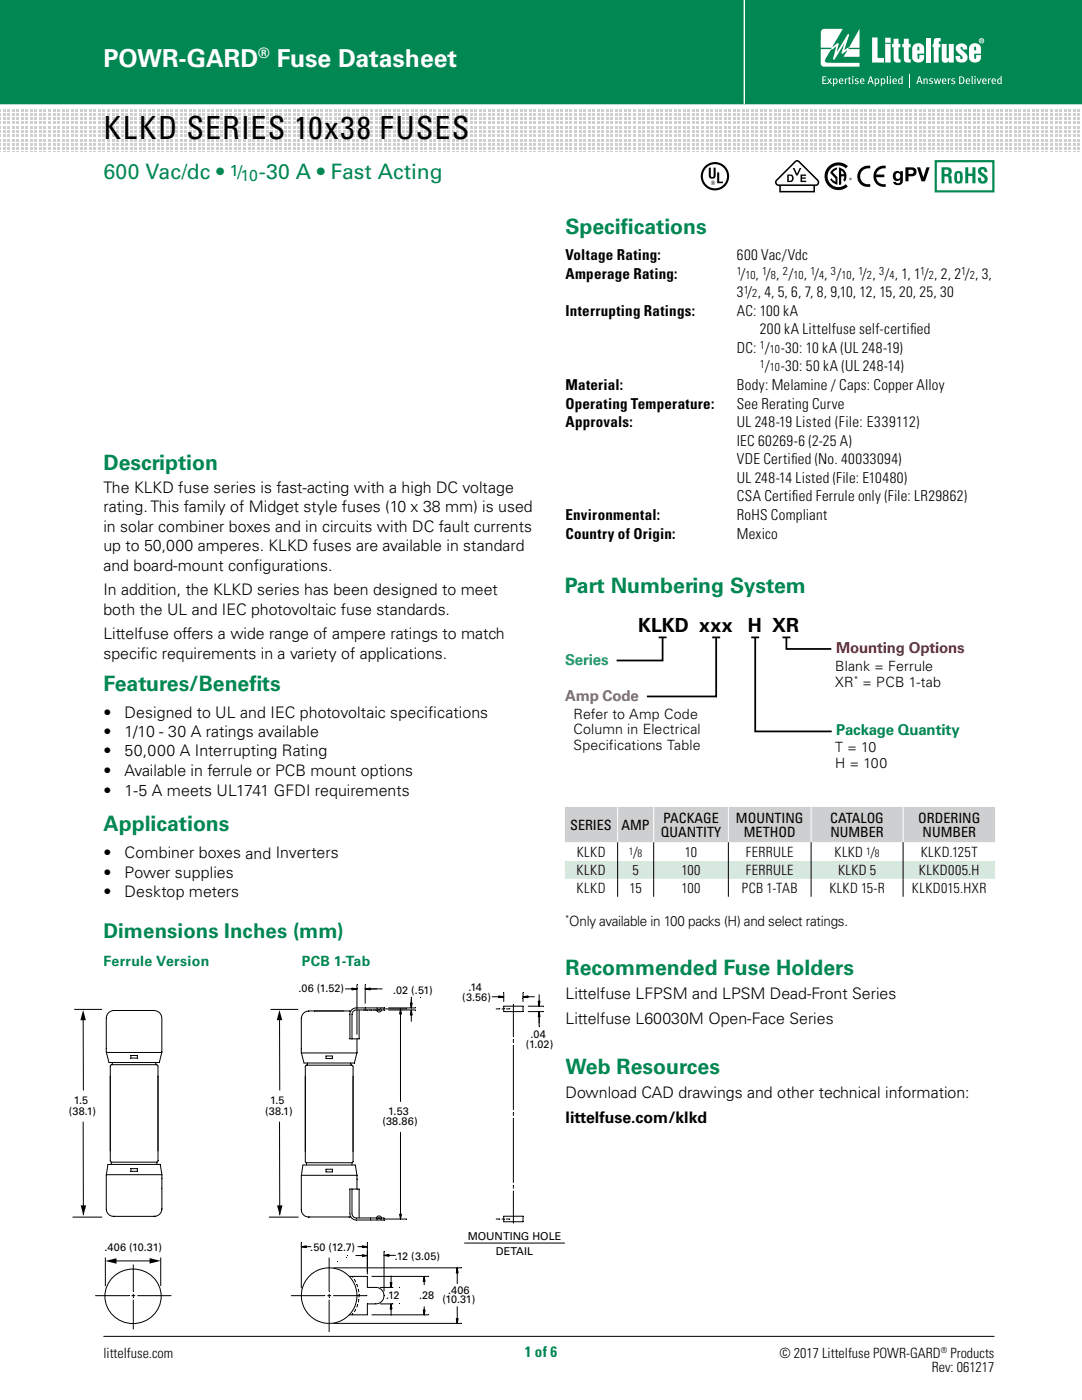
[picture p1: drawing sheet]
<svg xmlns="http://www.w3.org/2000/svg" width="216mm" height="279mm" viewBox="0 0 216 279" stroke-linecap="round" stroke-linejoin="round" font-family="sans-serif">
<defs><g id="words">
<text font-size="6.3" x="20.6" y="27.7">KLKD SERIES 10x38 FUSES</text>
<g font-size="4.9" fill="#fff">
<text x="20.6" y="13.3">POWR-GARD</text>
<text x="55.2" y="13.3">Fuse Datasheet</text>
</g>
<g font-size="4.2" fill="#008752">
<text x="20.6" y="35.8">600 Vac/dc • /</text>
<text x="51.7" y="35.8">-30 A • Fast Acting</text>
<text x="112.8" y="46.6">Specif</text>
<text x="123.9" y="46.6">ications</text>
<text x="20.6" y="93.8">Description</text>
<text x="112.7" y="118.3">Part Numbering System</text>
<text x="20.6" y="137.8">Features/Benef</text>
<text x="49.8" y="137.8">its</text>
<text x="20.6" y="165.9">Applications</text>
<text x="112.9" y="194.5">Recommended Fuse Holders</text>
<text x="112.9" y="214.3">Web Resources</text>
</g>
<text font-size="4.1" fill="#008752" x="20.6" y="187.1">Dimensions Inches (mm)</text>
<g font-size="3.9">
<text x="127.3" y="126.1">KLKD xxx</text>
<text x="149.2" y="126.1">H XR</text>
</g>
<g font-size="3.2" fill="#008752">
<text x="45.8" y="35.1">1</text>
<text x="48" y="36.2">10</text>
</g>
<g font-size="3.2">
<text x="20.6" y="98.3">The KLKD fuse series is fast-acting with a high DC voltage</text>
<text x="20.6" y="102.2">rating. This family of Midget style fuses (10 x 38 mm) is used</text>
<text x="20.6" y="106.1">in solar combiner boxes and in circuits with DC fault currents</text>
<text x="20.6" y="110">up to 50,000 amperes. KLKD fuses are available in standard</text>
<text x="20.6" y="113.9">and board-mount conf</text>
<text x="50.6" y="113.9">igurations.</text>
<text x="20.6" y="118.8">In addition, the KLKD series has been designed to meet</text>
<text x="20.6" y="122.6">both the UL and IEC photovoltaic fuse standards.</text>
<text x="20.6" y="127.5">Littelfuse offers a wide range of ampere ratings to match</text>
<text x="20.6" y="131.4">specif</text>
<text x="28" y="131.4">ic requirements in a variety of applications.</text>
<text x="20.6" y="143.2">•</text>
<text x="24.9" y="143.2">Designed to UL and IEC photovoltaic specif</text>
<text x="85.4" y="143.2">ications</text>
<text x="20.6" y="147.1">•</text>
<text x="24.9" y="147.1">1/10 - 30 A ratings available</text>
<text x="20.6" y="151">•</text>
<text x="20.6" y="154.9">•</text>
<text x="24.9" y="151">50,000 A Interrupting Rating</text>
<text x="24.9" y="154.9">Available in ferrule or PCB mount options</text>
<text x="20.6" y="158.8">•</text>
<text x="24.9" y="158.8">1-5 A meets UL1741 GFDI requirements</text>
<text x="20.6" y="171.3">•</text>
<text x="24.9" y="171.3">Combiner boxes and Inverters</text>
<text x="20.6" y="175.1">•</text>
<text x="20.6" y="179">•</text>
<text x="24.9" y="175.1">Power supplies</text>
<text x="24.9" y="179">Desktop meters</text>
<text x="112.9" y="199.5">Littelfuse LFPSM and LPSM Dead-Front Series</text>
<text x="112.9" y="204.4">Littelfuse L60030M Open-Face Series</text>
<text x="112.9" y="219.2">Download CAD drawings and other technical information:</text>
<text x="112.9" y="224.2">littelfuse.com/klkd</text>
</g>
<g font-size="3">
<text x="112.8" y="51.9">Voltage Rating:</text>
<text x="147" y="51.9">600 Vac/Vdc</text>
<text x="112.8" y="55.6">Amperage Rating:</text>
<text x="147" y="59.3">3 / , 4, 5, 6, 7, 8, 9,10, 12, 15, 20, 25, 30</text>
<text x="147.7" y="55.6">/ , / , / , / , / , / , / , 1, 1 / , 2, 2 / , 3,</text>
<text x="112.8" y="63">Interrupting Ratings:</text>
<text x="147" y="63">AC: 100 kA</text>
<text x="147" y="70.4">DC: /</text>
<text x="151.6" y="66.7">200 kA Littelfuse self-certified</text>
<text x="155.8" y="70.4">-30: 10 kA (UL 248-19)</text>
<text x="112.8" y="77.8">Material:</text>
<text x="147" y="77.8">Body: Melamine / Caps: Copper Alloy</text>
<text x="152.6" y="74.1">/</text>
<text x="155.8" y="74.1">-30: 50 kA (UL 248-14)</text>
<text x="112.8" y="81.5">Operating Temperature:</text>
<text x="147" y="81.5">See Rerating Curve</text>
<text x="112.8" y="85.2">Approvals:</text>
<text x="147" y="85.2">UL 248-19 Listed (File: E339112)</text>
<text x="147" y="89">IEC 60269-6 (2-25 A)</text>
<text x="147" y="92.7">VDE Certified (No. 40033094)</text>
<text x="147" y="100.1">CSA Certified Ferrule only (File: LR29862)</text>
<text x="147" y="96.4">UL 248-14 Listed (File: E10480)</text>
<text x="112.8" y="103.8">Environmental:</text>
<text x="112.8" y="107.5">Country of Origin:</text>
<text x="147" y="103.8">RoHS Compliant</text>
<text x="147" y="107.5">Mexico</text>
</g>
<text font-size="3" fill="#c4161c" x="166.9" y="130.3">Mounting Options</text>
<text font-size="3" fill="#1559a0" x="112.8" y="132.7">Series</text>
<text font-size="3" fill="#763d97" x="112.8" y="139.9">Amp Code</text>
<g font-size="3" fill="#008752">
<text x="166.9" y="146.7">Package Quantity</text>
<text x="104.7" y="270.8">1 of 6</text>
</g>
<text font-size="2.9" fill="#fff" x="51.5" y="11.7">®</text>
<g font-size="2.8">
<text x="166.7" y="134">Blank = Ferrule</text>
<text x="166.7" y="137.1">XR = PCB 1-tab</text>
<text x="114.4" y="143.4">Refer to Amp Code</text>
<text x="114.4" y="146.6">Column in Electrical</text>
<text x="114.4" y="149.7">Specifications Table</text>
<text x="166.7" y="150.1">T = 10</text>
<text x="166.7" y="153.3">H = 100</text>
<text x="113.8" y="165.6">SERIES</text>
<text x="124" y="165.6">AMP</text>
<text x="131.8" y="167">QUANTITY</text>
<text x="132.3" y="164.2">PACKAGE</text>
<text x="146.9" y="164.2">MOUNTING</text>
<text x="148.4" y="167">METHOD</text>
<text x="165.7" y="164.2">CATALOG</text>
<text x="165.7" y="167">NUMBER</text>
<text x="183.2" y="164.2">ORDERING</text>
<text x="184.1" y="167">NUMBER</text>
<text x="115.1" y="171">KLKD</text>
<text x="126.4" y="171">/</text>
<text x="136.7" y="171">10</text>
<text x="148.8" y="171">FERRULE</text>
<text x="166.5" y="171">KLKD /</text>
<text x="183.7" y="171">KLKD.125T</text>
<text x="115.1" y="178.2">KLKD</text>
<text x="115.1" y="174.6">KLKD</text>
<text x="125.6" y="178.2">15</text>
<text x="126.2" y="174.6">5</text>
<text x="136" y="178.2">100</text>
<text x="136" y="174.6">100</text>
<text x="148" y="178.2">PCB 1-TAB</text>
<text x="148.8" y="174.6">FERRULE</text>
<text x="165.5" y="178.2">KLKD 15-R</text>
<text x="167.2" y="174.6">KLKD 5</text>
<text x="182" y="178.2">KLKD015.HXR</text>
<text x="183.4" y="174.6">KLKD005.H</text>
<text x="113.6" y="184.8">Only available in 100 packs (H) and select ratings.</text>
<text x="20.6" y="271">littelfuse.com</text>
<text x="155.5" y="271">© 2017 Littelfuse POWR-GARD Products</text>
<text x="185.9" y="273.8">Rev: 061217</text>
</g>
<g font-size="2.8" fill="#008752">
<text x="20.6" y="192.8">Ferrule Version</text>
<text x="60.2" y="192.8">PCB 1-Tab</text>
</g>
<g font-size="2.3">
<text x="147" y="54.9">1</text>
<text x="148.4" y="58.6">1</text>
<text x="148.7" y="55.6">10</text>
<text x="150.1" y="59.3">2</text>
<text x="152.1" y="54.9">1</text>
<text x="153.8" y="55.6">8</text>
<text x="156.2" y="54.9">2</text>
<text x="158.4" y="55.6">10</text>
<text x="161.7" y="54.9">1</text>
<text x="163.4" y="55.6">4</text>
<text x="165.8" y="54.9">3</text>
<text x="167.9" y="55.6">10</text>
<text x="171.3" y="54.9">1</text>
<text x="173" y="55.6">2</text>
<text x="175.4" y="54.9">3</text>
<text x="177.5" y="55.6">4</text>
<text x="183.6" y="54.9">1</text>
<text x="185.3" y="55.6">2</text>
<text x="191.8" y="54.9">1</text>
<text x="193.5" y="55.6">2</text>
<text x="151.6" y="69.7">1</text>
<text x="153.6" y="70.4">10</text>
<text x="151.6" y="73.4">1</text>
<text x="153.6" y="74.1">10</text>
</g>
<g font-size="2.2">
<text x="59.6" y="198">.06 (1.52)</text>
<text x="93.5" y="197.7">.14</text>
<text x="136.9" y="197.7">.09 (2.29)</text>
<text x="154.3" y="197.8">.03 (0.76)</text>
<text x="168.8" y="196.3">.058 (1.47)</text>
<text x="78.5" y="198.3">.02 (.51)</text>
<text x="92.2" y="199.9">(3.56)</text>
<text x="165.1" y="200">.020 (0.51)</text>
<text x="105" y="209.2">(1.02)</text>
<text x="105.9" y="207.1">.04</text>
<text x="14.7" y="220.4">1.5</text>
<text x="53.9" y="220.4">1.5</text>
<text x="13.7" y="222.5">(38.1)</text>
<text x="52.9" y="222.5">(38.1)</text>
<text x="76.3" y="224.6">(38.86)</text>
<text x="77.5" y="222.5">1.53</text>
<text x="20.9" y="249.6">.406 (10.31)</text>
<text x="61.9" y="249.6">.50 (12.7)</text>
<text x="78.8" y="251.4">.12 (3.05)</text>
<text x="93.3" y="247.5">MOUNTING HOLE</text>
<text x="98.9" y="250.4">DETAIL</text>
<text x="77.1" y="259.2">.12</text>
<text x="83.6" y="259.2">.28</text>
<text x="88.3" y="260.1">(10.31)</text>
<text x="89.4" y="258.3">.406</text>
</g>
<g font-size="2.1">
<text x="125.5" y="170.6">1</text>
<text x="127.2" y="171">8</text>
<text x="172.8" y="170.6">1</text>
<text x="174.6" y="171">8</text>
<text x="131.6" y="220.4">1.5</text>
<text x="130.6" y="222.6">(38.1)</text>
</g>
<g font-size="1.6">
<text x="170.3" y="136.2">*</text>
<text x="112.8" y="183.9">*</text>
<text x="187.7" y="270">®</text>
</g>
</g></defs>
<path d="M-.1 -.1h216v20.7h-216z" fill="#008752" stroke="#008752" stroke-width=".35"/>
<path d="M148.5 -.1v20.8" fill="none" stroke="#fff" stroke-width=".26"/>
<path d="M20.6 266.7h177.8" fill="none" stroke="#000" stroke-width=".2"/>
<g fill="#cdcfd0">
<path d="M-.1 21.7h.3v.5h-.3z"/>
<path d="M-.1 22.5h.3v.6h-.3z"/>
<path d="M-.1 23.4h.3v.5h-.3z"/>
<path d="M-.1 24.3h.3v.5h-.3z"/>
<path d="M-.1 25.1h.3v.5h-.3z"/>
<path d="M-.1 26h.3v.5h-.3z"/>
<path d="M-.1 26.8h.3v.6h-.3z"/>
<path d="M-.1 27.7h.3v.5h-.3z"/>
<path d="M-.1 28.5h.3v.6h-.3z"/>
<path d="M-.1 29.4h.3v.5h-.3z"/>
<path d="M.6 21.7h.5v.5h-.5z"/>
<path d="M.6 22.5h.5v.6h-.5z"/>
<path d="M.6 23.4h.5v.5h-.5z"/>
<path d="M.6 24.3h.5v.5h-.5z"/>
<path d="M.6 25.1h.5v.5h-.5z"/>
<path d="M.6 26h.5v.5h-.5z"/>
<path d="M.6 26.8h.5v.6h-.5z"/>
<path d="M.6 27.7h.5v.5h-.5z"/>
<path d="M.6 28.5h.5v.6h-.5z"/>
<path d="M.6 29.4h.5v.5h-.5z"/>
<path d="M1.5 21.7h.5v.5h-.5z"/>
<path d="M1.5 22.5h.5v.6h-.5z"/>
<path d="M1.5 23.4h.5v.5h-.5z"/>
<path d="M1.5 24.3h.5v.5h-.5z"/>
<path d="M1.5 25.1h.5v.5h-.5z"/>
<path d="M1.5 26h.5v.5h-.5z"/>
<path d="M1.5 26.8h.5v.6h-.5z"/>
<path d="M1.5 27.7h.5v.5h-.5z"/>
<path d="M1.5 28.5h.5v.6h-.5z"/>
<path d="M1.5 29.4h.5v.5h-.5z"/>
<path d="M2.4 21.7h.5v.5h-.5z"/>
<path d="M2.4 22.5h.5v.6h-.5z"/>
<path d="M2.4 23.4h.5v.5h-.5z"/>
<path d="M2.4 24.3h.5v.5h-.5z"/>
<path d="M2.4 25.1h.5v.5h-.5z"/>
<path d="M2.4 26h.5v.5h-.5z"/>
<path d="M2.4 26.8h.5v.6h-.5z"/>
<path d="M2.4 27.7h.5v.5h-.5z"/>
<path d="M2.4 28.5h.5v.6h-.5z"/>
<path d="M2.4 29.4h.5v.5h-.5z"/>
<path d="M3.3 21.7h.5v.5h-.5z"/>
<path d="M3.3 22.5h.5v.6h-.5z"/>
<path d="M3.3 23.4h.5v.5h-.5z"/>
<path d="M3.3 24.3h.5v.5h-.5z"/>
<path d="M3.3 25.1h.5v.5h-.5z"/>
<path d="M3.3 26h.5v.5h-.5z"/>
<path d="M3.3 26.8h.5v.6h-.5z"/>
<path d="M3.3 27.7h.5v.5h-.5z"/>
<path d="M3.3 28.5h.5v.6h-.5z"/>
<path d="M3.3 29.4h.5v.5h-.5z"/>
<path d="M4.2 21.7h.5v.5h-.5z"/>
<path d="M4.2 22.5h.5v.6h-.5z"/>
<path d="M4.2 23.4h.5v.5h-.5z"/>
<path d="M4.2 24.3h.5v.5h-.5z"/>
<path d="M4.2 25.1h.5v.5h-.5z"/>
<path d="M4.2 26h.5v.5h-.5z"/>
<path d="M4.2 26.8h.5v.6h-.5z"/>
<path d="M4.2 27.7h.5v.5h-.5z"/>
<path d="M4.2 28.5h.5v.6h-.5z"/>
<path d="M4.2 29.4h.5v.5h-.5z"/>
<path d="M5.1 21.7h.5v.5h-.5z"/>
<path d="M5.1 22.5h.5v.6h-.5z"/>
<path d="M5.1 23.4h.5v.5h-.5z"/>
<path d="M5.1 24.3h.5v.5h-.5z"/>
<path d="M5.1 25.1h.5v.5h-.5z"/>
<path d="M5.1 26h.5v.5h-.5z"/>
<path d="M5.1 26.8h.5v.6h-.5z"/>
<path d="M5.1 27.7h.5v.5h-.5z"/>
<path d="M5.1 28.5h.5v.6h-.5z"/>
<path d="M5.1 29.4h.5v.5h-.5z"/>
<path d="M6 21.7h.5v.5h-.5z"/>
<path d="M6 22.5h.5v.6h-.5z"/>
<path d="M6 23.4h.5v.5h-.5z"/>
<path d="M6 24.3h.5v.5h-.5z"/>
<path d="M6 25.1h.5v.5h-.5z"/>
<path d="M6 26h.5v.5h-.5z"/>
<path d="M6 26.8h.5v.6h-.5z"/>
<path d="M6 27.7h.5v.5h-.5z"/>
<path d="M6 28.5h.5v.6h-.5z"/>
<path d="M6 29.4h.5v.5h-.5z"/>
<path d="M6.9 21.7h.5v.5h-.5z"/>
<path d="M6.9 22.5h.5v.6h-.5z"/>
<path d="M6.9 23.4h.5v.5h-.5z"/>
<path d="M6.9 24.3h.5v.5h-.5z"/>
<path d="M6.9 25.1h.5v.5h-.5z"/>
<path d="M6.9 26h.5v.5h-.5z"/>
<path d="M6.9 26.8h.5v.6h-.5z"/>
<path d="M6.9 27.7h.5v.5h-.5z"/>
<path d="M6.9 28.5h.5v.6h-.5z"/>
<path d="M6.9 29.4h.5v.5h-.5z"/>
<path d="M7.8 21.7h.5v.5h-.5z"/>
<path d="M7.8 22.5h.5v.6h-.5z"/>
<path d="M7.8 23.4h.5v.5h-.5z"/>
<path d="M7.8 24.3h.5v.5h-.5z"/>
<path d="M7.8 25.1h.5v.5h-.5z"/>
<path d="M7.8 26h.5v.5h-.5z"/>
<path d="M7.8 26.8h.5v.6h-.5z"/>
<path d="M7.8 27.7h.5v.5h-.5z"/>
<path d="M7.8 28.5h.5v.6h-.5z"/>
<path d="M7.8 29.4h.5v.5h-.5z"/>
<path d="M8.7 21.7h.5v.5h-.5z"/>
<path d="M8.7 22.5h.5v.6h-.5z"/>
<path d="M8.7 23.4h.5v.5h-.5z"/>
<path d="M8.7 24.3h.5v.5h-.5z"/>
<path d="M8.7 25.1h.5v.5h-.5z"/>
<path d="M8.7 26h.5v.5h-.5z"/>
<path d="M8.7 26.8h.5v.6h-.5z"/>
<path d="M8.7 27.7h.5v.5h-.5z"/>
<path d="M8.7 28.5h.5v.6h-.5z"/>
<path d="M8.7 29.4h.5v.5h-.5z"/>
<path d="M9.6 21.7h.5v.5h-.5z"/>
<path d="M9.6 22.5h.5v.6h-.5z"/>
<path d="M9.6 23.4h.5v.5h-.5z"/>
<path d="M9.6 24.3h.5v.5h-.5z"/>
<path d="M9.6 25.1h.5v.5h-.5z"/>
<path d="M9.6 26h.5v.5h-.5z"/>
<path d="M9.6 26.8h.5v.6h-.5z"/>
<path d="M9.6 27.7h.5v.5h-.5z"/>
<path d="M9.6 28.5h.5v.6h-.5z"/>
<path d="M9.6 29.4h.5v.5h-.5z"/>
<path d="M10.5 21.7h.6v.5h-.6z"/>
<path d="M10.5 22.5h.6v.6h-.6z"/>
<path d="M10.5 23.4h.6v.5h-.6z"/>
<path d="M10.5 24.3h.6v.5h-.6z"/>
<path d="M10.5 25.1h.6v.5h-.6z"/>
<path d="M10.5 26h.6v.5h-.6z"/>
<path d="M10.5 26.8h.6v.6h-.6z"/>
<path d="M10.5 27.7h.6v.5h-.6z"/>
<path d="M10.5 28.5h.6v.6h-.6z"/>
<path d="M10.5 29.4h.6v.5h-.6z"/>
<path d="M11.4 21.7h.6v.5h-.6z"/>
<path d="M11.4 22.5h.6v.6h-.6z"/>
<path d="M11.4 23.4h.6v.5h-.6z"/>
<path d="M11.4 24.3h.6v.5h-.6z"/>
<path d="M11.4 25.1h.6v.5h-.6z"/>
<path d="M11.4 26h.6v.5h-.6z"/>
<path d="M11.4 26.8h.6v.6h-.6z"/>
<path d="M11.4 27.7h.6v.5h-.6z"/>
<path d="M11.4 28.5h.6v.6h-.6z"/>
<path d="M11.4 29.4h.6v.5h-.6z"/>
<path d="M12.3 21.7h.6v.5h-.6z"/>
<path d="M12.3 22.5h.6v.6h-.6z"/>
<path d="M12.3 23.4h.6v.5h-.6z"/>
<path d="M12.3 24.3h.6v.5h-.6z"/>
<path d="M12.3 25.1h.6v.5h-.6z"/>
<path d="M12.3 26h.6v.5h-.6z"/>
<path d="M12.3 26.8h.6v.6h-.6z"/>
<path d="M12.3 27.7h.6v.5h-.6z"/>
<path d="M12.3 28.5h.6v.6h-.6z"/>
<path d="M12.3 29.4h.6v.5h-.6z"/>
<path d="M13.2 21.7h.6v.5h-.6z"/>
<path d="M13.2 22.5h.6v.6h-.6z"/>
<path d="M13.2 23.4h.6v.5h-.6z"/>
<path d="M13.2 24.3h.6v.5h-.6z"/>
<path d="M13.2 25.1h.6v.5h-.6z"/>
<path d="M13.2 26h.6v.5h-.6z"/>
<path d="M13.2 26.8h.6v.6h-.6z"/>
<path d="M13.2 27.7h.6v.5h-.6z"/>
<path d="M13.2 28.5h.6v.6h-.6z"/>
<path d="M13.2 29.4h.6v.5h-.6z"/>
<path d="M14.1 21.7h.6v.5h-.6z"/>
<path d="M14.1 22.5h.6v.6h-.6z"/>
<path d="M14.1 23.4h.6v.5h-.6z"/>
<path d="M14.1 24.3h.6v.5h-.6z"/>
<path d="M14.1 25.1h.6v.5h-.6z"/>
<path d="M14.1 26h.6v.5h-.6z"/>
<path d="M14.1 26.8h.6v.6h-.6z"/>
<path d="M14.1 27.7h.6v.5h-.6z"/>
<path d="M14.1 28.5h.6v.6h-.6z"/>
<path d="M14.1 29.4h.6v.5h-.6z"/>
<path d="M15 21.7h.6v.5h-.6z"/>
<path d="M15 22.5h.6v.6h-.6z"/>
<path d="M15 23.4h.6v.5h-.6z"/>
<path d="M15 24.3h.6v.5h-.6z"/>
<path d="M15 25.1h.6v.5h-.6z"/>
<path d="M15 26h.6v.5h-.6z"/>
<path d="M15 26.8h.6v.6h-.6z"/>
<path d="M15 27.7h.6v.5h-.6z"/>
<path d="M15 28.5h.6v.6h-.6z"/>
<path d="M15 29.4h.6v.5h-.6z"/>
<path d="M15.9 21.7h.6v.5h-.6z"/>
<path d="M15.9 22.5h.6v.6h-.6z"/>
<path d="M15.9 23.4h.6v.5h-.6z"/>
<path d="M15.9 24.3h.6v.5h-.6z"/>
<path d="M15.9 25.1h.6v.5h-.6z"/>
<path d="M15.9 26h.6v.5h-.6z"/>
<path d="M15.9 26.8h.6v.6h-.6z"/>
<path d="M15.9 27.7h.6v.5h-.6z"/>
<path d="M15.9 28.5h.6v.6h-.6z"/>
<path d="M15.9 29.4h.6v.5h-.6z"/>
<path d="M16.9 21.7h.5v.5h-.5z"/>
<path d="M16.9 22.5h.5v.6h-.5z"/>
<path d="M16.9 23.4h.5v.5h-.5z"/>
<path d="M16.9 24.3h.5v.5h-.5z"/>
<path d="M16.9 25.1h.5v.5h-.5z"/>
<path d="M16.9 26h.5v.5h-.5z"/>
<path d="M16.9 26.8h.5v.6h-.5z"/>
<path d="M16.9 27.7h.5v.5h-.5z"/>
<path d="M16.9 28.5h.5v.6h-.5z"/>
<path d="M16.9 29.4h.5v.5h-.5z"/>
<path d="M17.8 21.7h.5v.5h-.5z"/>
<path d="M17.8 22.5h.5v.6h-.5z"/>
<path d="M17.8 23.4h.5v.5h-.5z"/>
<path d="M17.8 24.3h.5v.5h-.5z"/>
<path d="M17.8 25.1h.5v.5h-.5z"/>
<path d="M17.8 26h.5v.5h-.5z"/>
<path d="M17.8 26.8h.5v.6h-.5z"/>
<path d="M17.8 27.7h.5v.5h-.5z"/>
<path d="M17.8 28.5h.5v.6h-.5z"/>
<path d="M17.8 29.4h.5v.5h-.5z"/>
<path d="M18.7 21.7h.5v.5h-.5z"/>
<path d="M18.7 22.5h.5v.6h-.5z"/>
<path d="M18.7 23.4h.5v.5h-.5z"/>
<path d="M18.7 24.3h.5v.5h-.5z"/>
<path d="M18.7 25.1h.5v.5h-.5z"/>
<path d="M18.7 26h.5v.5h-.5z"/>
<path d="M18.7 26.8h.5v.6h-.5z"/>
<path d="M18.7 27.7h.5v.5h-.5z"/>
<path d="M18.7 28.5h.5v.6h-.5z"/>
<path d="M18.7 29.4h.5v.5h-.5z"/>
<path d="M19.6 21.7h.5v.5h-.5z"/>
<path d="M19.6 22.5h.5v.6h-.5z"/>
<path d="M19.6 23.4h.5v.5h-.5z"/>
<path d="M19.6 24.3h.5v.5h-.5z"/>
<path d="M19.6 25.1h.5v.5h-.5z"/>
<path d="M19.6 26h.5v.5h-.5z"/>
<path d="M19.6 26.8h.5v.6h-.5z"/>
<path d="M19.6 27.7h.5v.5h-.5z"/>
<path d="M19.6 28.5h.5v.6h-.5z"/>
<path d="M19.6 29.4h.5v.5h-.5z"/>
<path d="M20.5 21.7h.5v.5h-.5z"/>
<path d="M20.5 22.5h.5v.6h-.5z"/>
<path d="M20.5 23.4h.5v.5h-.5z"/>
<path d="M20.5 24.3h.5v.5h-.5z"/>
<path d="M20.5 25.1h.5v.5h-.5z"/>
<path d="M20.5 26h.5v.5h-.5z"/>
<path d="M20.5 26.8h.5v.6h-.5z"/>
<path d="M20.5 27.7h.5v.5h-.5z"/>
<path d="M20.5 28.5h.5v.6h-.5z"/>
<path d="M20.5 29.4h.5v.5h-.5z"/>
<path d="M21.4 21.7h.5v.5h-.5z"/>
<path d="M21.4 22.5h.5v.6h-.5z"/>
<path d="M21.4 23.4h.5v.5h-.5z"/>
<path d="M21.4 24.3h.5v.5h-.5z"/>
<path d="M21.4 25.1h.5v.5h-.5z"/>
<path d="M21.4 26h.5v.5h-.5z"/>
<path d="M21.4 26.8h.5v.6h-.5z"/>
<path d="M21.4 27.7h.5v.5h-.5z"/>
<path d="M21.4 28.5h.5v.6h-.5z"/>
<path d="M21.4 29.4h.5v.5h-.5z"/>
<path d="M22.3 21.7h.5v.5h-.5z"/>
<path d="M22.3 22.5h.5v.6h-.5z"/>
<path d="M22.3 23.4h.5v.5h-.5z"/>
<path d="M22.3 24.3h.5v.5h-.5z"/>
<path d="M22.3 25.1h.5v.5h-.5z"/>
<path d="M22.3 26h.5v.5h-.5z"/>
<path d="M22.3 26.8h.5v.6h-.5z"/>
<path d="M22.3 27.7h.5v.5h-.5z"/>
<path d="M22.3 28.5h.5v.6h-.5z"/>
<path d="M22.3 29.4h.5v.5h-.5z"/>
<path d="M23.2 21.7h.5v.5h-.5z"/>
<path d="M23.2 22.5h.5v.6h-.5z"/>
<path d="M23.2 23.4h.5v.5h-.5z"/>
<path d="M23.2 24.3h.5v.5h-.5z"/>
<path d="M23.2 25.1h.5v.5h-.5z"/>
<path d="M23.2 26h.5v.5h-.5z"/>
<path d="M23.2 26.8h.5v.6h-.5z"/>
<path d="M23.2 27.7h.5v.5h-.5z"/>
<path d="M23.2 28.5h.5v.6h-.5z"/>
<path d="M23.2 29.4h.5v.5h-.5z"/>
<path d="M24.1 21.7h.5v.5h-.5z"/>
<path d="M24.1 22.5h.5v.6h-.5z"/>
<path d="M24.1 23.4h.5v.5h-.5z"/>
<path d="M24.1 24.3h.5v.5h-.5z"/>
<path d="M24.1 25.1h.5v.5h-.5z"/>
<path d="M24.1 26h.5v.5h-.5z"/>
<path d="M24.1 26.8h.5v.6h-.5z"/>
<path d="M24.1 27.7h.5v.5h-.5z"/>
<path d="M24.1 28.5h.5v.6h-.5z"/>
<path d="M24.1 29.4h.5v.5h-.5z"/>
<path d="M25 21.7h.5v.5h-.5z"/>
<path d="M25 22.5h.5v.6h-.5z"/>
<path d="M25 23.4h.5v.5h-.5z"/>
<path d="M25 24.3h.5v.5h-.5z"/>
<path d="M25 25.1h.5v.5h-.5z"/>
<path d="M25 26h.5v.5h-.5z"/>
<path d="M25 26.8h.5v.6h-.5z"/>
<path d="M25 27.7h.5v.5h-.5z"/>
<path d="M25 28.5h.5v.6h-.5z"/>
<path d="M25 29.4h.5v.5h-.5z"/>
<path d="M25.9 21.7h.5v.5h-.5z"/>
<path d="M25.9 22.5h.5v.6h-.5z"/>
<path d="M25.9 23.4h.5v.5h-.5z"/>
<path d="M25.9 24.3h.5v.5h-.5z"/>
<path d="M25.9 25.1h.5v.5h-.5z"/>
<path d="M25.9 26h.5v.5h-.5z"/>
<path d="M25.9 26.8h.5v.6h-.5z"/>
<path d="M25.9 27.7h.5v.5h-.5z"/>
<path d="M25.9 28.5h.5v.6h-.5z"/>
<path d="M25.9 29.4h.5v.5h-.5z"/>
<path d="M26.8 21.7h.5v.5h-.5z"/>
<path d="M26.8 22.5h.5v.6h-.5z"/>
<path d="M26.8 23.4h.5v.5h-.5z"/>
<path d="M26.8 24.3h.5v.5h-.5z"/>
<path d="M26.8 25.1h.5v.5h-.5z"/>
<path d="M26.8 26h.5v.5h-.5z"/>
<path d="M26.8 26.8h.5v.6h-.5z"/>
<path d="M26.8 27.7h.5v.5h-.5z"/>
<path d="M26.8 28.5h.5v.6h-.5z"/>
<path d="M26.8 29.4h.5v.5h-.5z"/>
<path d="M27.7 21.7h.5v.5h-.5z"/>
<path d="M27.7 22.5h.5v.6h-.5z"/>
<path d="M27.7 23.4h.5v.5h-.5z"/>
<path d="M27.7 24.3h.5v.5h-.5z"/>
<path d="M27.7 25.1h.5v.5h-.5z"/>
<path d="M27.7 26h.5v.5h-.5z"/>
<path d="M27.7 26.8h.5v.6h-.5z"/>
<path d="M27.7 27.7h.5v.5h-.5z"/>
<path d="M27.7 28.5h.5v.6h-.5z"/>
<path d="M27.7 29.4h.5v.5h-.5z"/>
<path d="M28.6 21.7h.6v.5h-.6z"/>
<path d="M28.6 22.5h.6v.6h-.6z"/>
<path d="M28.6 23.4h.6v.5h-.6z"/>
<path d="M28.6 24.3h.6v.5h-.6z"/>
<path d="M28.6 25.1h.6v.5h-.6z"/>
<path d="M28.6 26h.6v.5h-.6z"/>
<path d="M28.6 26.8h.6v.6h-.6z"/>
<path d="M28.6 27.7h.6v.5h-.6z"/>
<path d="M28.6 28.5h.6v.6h-.6z"/>
<path d="M28.6 29.4h.6v.5h-.6z"/>
<path d="M29.5 21.7h.6v.5h-.6z"/>
<path d="M29.5 22.5h.6v.6h-.6z"/>
<path d="M29.5 23.4h.6v.5h-.6z"/>
<path d="M29.5 24.3h.6v.5h-.6z"/>
<path d="M29.5 25.1h.6v.5h-.6z"/>
<path d="M29.5 26h.6v.5h-.6z"/>
<path d="M29.5 26.8h.6v.6h-.6z"/>
<path d="M29.5 27.7h.6v.5h-.6z"/>
<path d="M29.5 28.5h.6v.6h-.6z"/>
<path d="M29.5 29.4h.6v.5h-.6z"/>
<path d="M30.4 21.7h.6v.5h-.6z"/>
<path d="M30.4 22.5h.6v.6h-.6z"/>
<path d="M30.4 23.4h.6v.5h-.6z"/>
<path d="M30.4 24.3h.6v.5h-.6z"/>
<path d="M30.4 25.1h.6v.5h-.6z"/>
<path d="M30.4 26h.6v.5h-.6z"/>
<path d="M30.4 26.8h.6v.6h-.6z"/>
<path d="M30.4 27.7h.6v.5h-.6z"/>
<path d="M30.4 28.5h.6v.6h-.6z"/>
<path d="M30.4 29.4h.6v.5h-.6z"/>
<path d="M31.3 21.7h.6v.5h-.6z"/>
<path d="M31.3 22.5h.6v.6h-.6z"/>
<path d="M31.3 23.4h.6v.5h-.6z"/>
<path d="M31.3 24.3h.6v.5h-.6z"/>
<path d="M31.3 25.1h.6v.5h-.6z"/>
<path d="M31.3 26h.6v.5h-.6z"/>
<path d="M31.3 26.8h.6v.6h-.6z"/>
<path d="M31.3 27.7h.6v.5h-.6z"/>
<path d="M31.3 28.5h.6v.6h-.6z"/>
<path d="M31.3 29.4h.6v.5h-.6z"/>
<path d="M32.2 21.7h.6v.5h-.6z"/>
<path d="M32.2 22.5h.6v.6h-.6z"/>
<path d="M32.2 23.4h.6v.5h-.6z"/>
<path d="M32.2 24.3h.6v.5h-.6z"/>
<path d="M32.2 25.1h.6v.5h-.6z"/>
<path d="M32.2 26h.6v.5h-.6z"/>
<path d="M32.2 26.8h.6v.6h-.6z"/>
<path d="M32.2 27.7h.6v.5h-.6z"/>
<path d="M32.2 28.5h.6v.6h-.6z"/>
<path d="M32.2 29.4h.6v.5h-.6z"/>
<path d="M33.1 21.7h.6v.5h-.6z"/>
<path d="M33.1 22.5h.6v.6h-.6z"/>
<path d="M33.1 23.4h.6v.5h-.6z"/>
<path d="M33.1 24.3h.6v.5h-.6z"/>
<path d="M33.1 25.1h.6v.5h-.6z"/>
<path d="M33.1 26h.6v.5h-.6z"/>
<path d="M33.1 26.8h.6v.6h-.6z"/>
<path d="M33.1 27.7h.6v.5h-.6z"/>
<path d="M33.1 28.5h.6v.6h-.6z"/>
<path d="M33.1 29.4h.6v.5h-.6z"/>
<path d="M34 21.7h.6v.5h-.6z"/>
<path d="M34 22.5h.6v.6h-.6z"/>
<path d="M34 23.4h.6v.5h-.6z"/>
<path d="M34 24.3h.6v.5h-.6z"/>
<path d="M34 25.1h.6v.5h-.6z"/>
<path d="M34 26h.6v.5h-.6z"/>
<path d="M34 26.8h.6v.6h-.6z"/>
<path d="M34 27.7h.6v.5h-.6z"/>
<path d="M34 28.5h.6v.6h-.6z"/>
<path d="M34 29.4h.6v.5h-.6z"/>
<path d="M35 21.7h.5v.5h-.5z"/>
<path d="M35 22.5h.5v.6h-.5z"/>
<path d="M35 23.4h.5v.5h-.5z"/>
<path d="M35 24.3h.5v.5h-.5z"/>
<path d="M35 25.1h.5v.5h-.5z"/>
<path d="M35 26h.5v.5h-.5z"/>
<path d="M35 26.8h.5v.6h-.5z"/>
<path d="M35 27.7h.5v.5h-.5z"/>
<path d="M35 28.5h.5v.6h-.5z"/>
<path d="M35 29.4h.5v.5h-.5z"/>
<path d="M35.9 21.7h.5v.5h-.5z"/>
<path d="M35.9 22.5h.5v.6h-.5z"/>
<path d="M35.9 23.4h.5v.5h-.5z"/>
<path d="M35.9 24.3h.5v.5h-.5z"/>
<path d="M35.9 25.1h.5v.5h-.5z"/>
<path d="M35.9 26h.5v.5h-.5z"/>
<path d="M35.9 26.8h.5v.6h-.5z"/>
<path d="M35.9 27.7h.5v.5h-.5z"/>
<path d="M35.9 28.5h.5v.6h-.5z"/>
<path d="M35.9 29.4h.5v.5h-.5z"/>
<path d="M36.8 21.7h.5v.5h-.5z"/>
<path d="M36.8 22.5h.5v.6h-.5z"/>
<path d="M36.8 23.4h.5v.5h-.5z"/>
<path d="M36.8 24.3h.5v.5h-.5z"/>
<path d="M36.8 25.1h.5v.5h-.5z"/>
<path d="M36.8 26h.5v.5h-.5z"/>
<path d="M36.8 26.8h.5v.6h-.5z"/>
<path d="M36.8 27.7h.5v.5h-.5z"/>
<path d="M36.8 28.5h.5v.6h-.5z"/>
<path d="M36.8 29.4h.5v.5h-.5z"/>
<path d="M37.7 21.7h.5v.5h-.5z"/>
<path d="M37.7 22.5h.5v.6h-.5z"/>
<path d="M37.7 23.4h.5v.5h-.5z"/>
<path d="M37.7 24.3h.5v.5h-.5z"/>
<path d="M37.7 25.1h.5v.5h-.5z"/>
<path d="M37.7 26h.5v.5h-.5z"/>
<path d="M37.7 26.8h.5v.6h-.5z"/>
<path d="M37.7 27.7h.5v.5h-.5z"/>
<path d="M37.7 28.5h.5v.6h-.5z"/>
<path d="M37.7 29.4h.5v.5h-.5z"/>
<path d="M38.6 21.7h.5v.5h-.5z"/>
<path d="M38.6 22.5h.5v.6h-.5z"/>
<path d="M38.6 23.4h.5v.5h-.5z"/>
<path d="M38.6 24.3h.5v.5h-.5z"/>
<path d="M38.6 25.1h.5v.5h-.5z"/>
<path d="M38.6 26h.5v.5h-.5z"/>
<path d="M38.6 26.8h.5v.6h-.5z"/>
<path d="M38.6 27.7h.5v.5h-.5z"/>
<path d="M38.6 28.5h.5v.6h-.5z"/>
<path d="M38.6 29.4h.5v.5h-.5z"/>
<path d="M39.5 21.7h.5v.5h-.5z"/>
<path d="M39.5 22.5h.5v.6h-.5z"/>
<path d="M39.5 23.4h.5v.5h-.5z"/>
<path d="M39.5 24.3h.5v.5h-.5z"/>
<path d="M39.5 25.1h.5v.5h-.5z"/>
<path d="M39.5 26h.5v.5h-.5z"/>
<path d="M39.5 26.8h.5v.6h-.5z"/>
<path d="M39.5 27.7h.5v.5h-.5z"/>
<path d="M39.5 28.5h.5v.6h-.5z"/>
<path d="M39.5 29.4h.5v.5h-.5z"/>
<path d="M40.4 21.7h.5v.5h-.5z"/>
<path d="M40.4 22.5h.5v.6h-.5z"/>
<path d="M40.4 23.4h.5v.5h-.5z"/>
<path d="M40.4 24.3h.5v.5h-.5z"/>
<path d="M40.4 25.1h.5v.5h-.5z"/>
<path d="M40.4 26h.5v.5h-.5z"/>
<path d="M40.4 26.8h.5v.6h-.5z"/>
<path d="M40.4 27.7h.5v.5h-.5z"/>
<path d="M40.4 28.5h.5v.6h-.5z"/>
<path d="M40.4 29.4h.5v.5h-.5z"/>
<path d="M41.3 21.7h.5v.5h-.5z"/>
<path d="M41.3 22.5h.5v.6h-.5z"/>
<path d="M41.3 23.4h.5v.5h-.5z"/>
<path d="M41.3 24.3h.5v.5h-.5z"/>
<path d="M41.3 25.1h.5v.5h-.5z"/>
<path d="M41.3 26h.5v.5h-.5z"/>
<path d="M41.3 26.8h.5v.6h-.5z"/>
<path d="M41.3 27.7h.5v.5h-.5z"/>
<path d="M41.3 28.5h.5v.6h-.5z"/>
<path d="M41.3 29.4h.5v.5h-.5z"/>
<path d="M42.2 21.7h.5v.5h-.5z"/>
<path d="M42.2 22.5h.5v.6h-.5z"/>
<path d="M42.2 23.4h.5v.5h-.5z"/>
<path d="M42.2 24.3h.5v.5h-.5z"/>
<path d="M42.2 25.1h.5v.5h-.5z"/>
<path d="M42.2 26h.5v.5h-.5z"/>
<path d="M42.2 26.8h.5v.6h-.5z"/>
<path d="M42.2 27.7h.5v.5h-.5z"/>
<path d="M42.2 28.5h.5v.6h-.5z"/>
<path d="M42.2 29.4h.5v.5h-.5z"/>
<path d="M43.1 21.7h.5v.5h-.5z"/>
<path d="M43.1 22.5h.5v.6h-.5z"/>
<path d="M43.1 23.4h.5v.5h-.5z"/>
<path d="M43.1 24.3h.5v.5h-.5z"/>
<path d="M43.1 25.1h.5v.5h-.5z"/>
<path d="M43.1 26h.5v.5h-.5z"/>
<path d="M43.1 26.8h.5v.6h-.5z"/>
<path d="M43.1 27.7h.5v.5h-.5z"/>
<path d="M43.1 28.5h.5v.6h-.5z"/>
<path d="M43.1 29.4h.5v.5h-.5z"/>
<path d="M44 21.7h.5v.5h-.5z"/>
<path d="M44 22.5h.5v.6h-.5z"/>
<path d="M44 23.4h.5v.5h-.5z"/>
<path d="M44 24.3h.5v.5h-.5z"/>
<path d="M44 25.1h.5v.5h-.5z"/>
<path d="M44 26h.5v.5h-.5z"/>
<path d="M44 26.8h.5v.6h-.5z"/>
<path d="M44 27.7h.5v.5h-.5z"/>
<path d="M44 28.5h.5v.6h-.5z"/>
<path d="M44 29.4h.5v.5h-.5z"/>
<path d="M44.9 21.7h.5v.5h-.5z"/>
<path d="M44.9 22.5h.5v.6h-.5z"/>
<path d="M44.9 23.4h.5v.5h-.5z"/>
<path d="M44.9 24.3h.5v.5h-.5z"/>
<path d="M44.9 25.1h.5v.5h-.5z"/>
<path d="M44.9 26h.5v.5h-.5z"/>
<path d="M44.9 26.8h.5v.6h-.5z"/>
<path d="M44.9 27.7h.5v.5h-.5z"/>
<path d="M44.9 28.5h.5v.6h-.5z"/>
<path d="M44.9 29.4h.5v.5h-.5z"/>
<path d="M45.8 21.7h.5v.5h-.5z"/>
<path d="M45.8 22.5h.5v.6h-.5z"/>
<path d="M45.8 23.4h.5v.5h-.5z"/>
<path d="M45.8 24.3h.5v.5h-.5z"/>
<path d="M45.8 25.1h.5v.5h-.5z"/>
<path d="M45.8 26h.5v.5h-.5z"/>
<path d="M45.8 26.8h.5v.6h-.5z"/>
<path d="M45.8 27.7h.5v.5h-.5z"/>
<path d="M45.8 28.5h.5v.6h-.5z"/>
<path d="M45.8 29.4h.5v.5h-.5z"/>
<path d="M46.7 21.7h.5v.5h-.5z"/>
<path d="M46.7 22.5h.5v.6h-.5z"/>
<path d="M46.7 23.4h.5v.5h-.5z"/>
<path d="M46.7 24.3h.5v.5h-.5z"/>
<path d="M46.7 25.1h.5v.5h-.5z"/>
<path d="M46.7 26h.5v.5h-.5z"/>
<path d="M46.7 26.8h.5v.6h-.5z"/>
<path d="M46.7 27.7h.5v.5h-.5z"/>
<path d="M46.7 28.5h.5v.6h-.5z"/>
<path d="M46.7 29.4h.5v.5h-.5z"/>
<path d="M47.6 21.7h.6v.5h-.6z"/>
<path d="M47.6 22.5h.6v.6h-.6z"/>
<path d="M47.6 23.4h.6v.5h-.6z"/>
<path d="M47.6 24.3h.6v.5h-.6z"/>
<path d="M47.6 25.1h.6v.5h-.6z"/>
<path d="M47.6 26h.6v.5h-.6z"/>
<path d="M47.6 26.8h.6v.6h-.6z"/>
<path d="M47.6 27.7h.6v.5h-.6z"/>
<path d="M47.6 28.5h.6v.6h-.6z"/>
<path d="M47.6 29.4h.6v.5h-.6z"/>
<path d="M48.5 21.7h.6v.5h-.6z"/>
<path d="M48.5 22.5h.6v.6h-.6z"/>
<path d="M48.5 23.4h.6v.5h-.6z"/>
<path d="M48.5 24.3h.6v.5h-.6z"/>
<path d="M48.5 25.1h.6v.5h-.6z"/>
<path d="M48.5 26h.6v.5h-.6z"/>
<path d="M48.5 26.8h.6v.6h-.6z"/>
<path d="M48.5 27.7h.6v.5h-.6z"/>
<path d="M48.5 28.5h.6v.6h-.6z"/>
<path d="M48.5 29.4h.6v.5h-.6z"/>
<path d="M49.4 21.7h.6v.5h-.6z"/>
<path d="M49.4 22.5h.6v.6h-.6z"/>
<path d="M49.4 23.4h.6v.5h-.6z"/>
<path d="M49.4 24.3h.6v.5h-.6z"/>
<path d="M49.4 25.1h.6v.5h-.6z"/>
<path d="M49.4 26h.6v.5h-.6z"/>
<path d="M49.4 26.8h.6v.6h-.6z"/>
<path d="M49.4 27.7h.6v.5h-.6z"/>
<path d="M49.4 28.5h.6v.6h-.6z"/>
<path d="M49.4 29.4h.6v.5h-.6z"/>
<path d="M50.3 21.7h.6v.5h-.6z"/>
<path d="M50.3 22.5h.6v.6h-.6z"/>
<path d="M50.3 23.4h.6v.5h-.6z"/>
<path d="M50.3 24.3h.6v.5h-.6z"/>
<path d="M50.3 25.1h.6v.5h-.6z"/>
<path d="M50.3 26h.6v.5h-.6z"/>
<path d="M50.3 26.8h.6v.6h-.6z"/>
<path d="M50.3 27.7h.6v.5h-.6z"/>
<path d="M50.3 28.5h.6v.6h-.6z"/>
<path d="M50.3 29.4h.6v.5h-.6z"/>
<path d="M51.2 21.7h.6v.5h-.6z"/>
<path d="M51.2 22.5h.6v.6h-.6z"/>
<path d="M51.2 23.4h.6v.5h-.6z"/>
<path d="M51.2 24.3h.6v.5h-.6z"/>
<path d="M51.2 25.1h.6v.5h-.6z"/>
<path d="M51.2 26h.6v.5h-.6z"/>
<path d="M51.2 26.8h.6v.6h-.6z"/>
<path d="M51.2 27.7h.6v.5h-.6z"/>
<path d="M51.2 28.5h.6v.6h-.6z"/>
<path d="M51.2 29.4h.6v.5h-.6z"/>
<path d="M52.1 21.7h.6v.5h-.6z"/>
<path d="M52.1 22.5h.6v.6h-.6z"/>
<path d="M52.1 23.4h.6v.5h-.6z"/>
<path d="M52.1 24.3h.6v.5h-.6z"/>
<path d="M52.1 25.1h.6v.5h-.6z"/>
<path d="M52.1 26h.6v.5h-.6z"/>
<path d="M52.1 26.8h.6v.6h-.6z"/>
<path d="M52.1 27.7h.6v.5h-.6z"/>
<path d="M52.1 28.5h.6v.6h-.6z"/>
<path d="M52.1 29.4h.6v.5h-.6z"/>
<path d="M53 21.7h.6v.5h-.6z"/>
<path d="M53 22.5h.6v.6h-.6z"/>
<path d="M53 23.4h.6v.5h-.6z"/>
<path d="M53 24.3h.6v.5h-.6z"/>
<path d="M53 25.1h.6v.5h-.6z"/>
<path d="M53 26h.6v.5h-.6z"/>
<path d="M53 26.8h.6v.6h-.6z"/>
<path d="M53 27.7h.6v.5h-.6z"/>
<path d="M53 28.5h.6v.6h-.6z"/>
<path d="M53 29.4h.6v.5h-.6z"/>
<path d="M54 21.7h.5v.5h-.5z"/>
<path d="M54 22.5h.5v.6h-.5z"/>
<path d="M54 23.4h.5v.5h-.5z"/>
<path d="M54 24.3h.5v.5h-.5z"/>
<path d="M54 25.1h.5v.5h-.5z"/>
<path d="M54 26h.5v.5h-.5z"/>
<path d="M54 26.8h.5v.6h-.5z"/>
<path d="M54 27.7h.5v.5h-.5z"/>
<path d="M54 28.5h.5v.6h-.5z"/>
<path d="M54 29.4h.5v.5h-.5z"/>
<path d="M54.9 21.7h.5v.5h-.5z"/>
<path d="M54.9 22.5h.5v.6h-.5z"/>
<path d="M54.9 23.4h.5v.5h-.5z"/>
<path d="M54.9 24.3h.5v.5h-.5z"/>
<path d="M54.9 25.1h.5v.5h-.5z"/>
<path d="M54.9 26h.5v.5h-.5z"/>
<path d="M54.9 26.8h.5v.6h-.5z"/>
<path d="M54.9 27.7h.5v.5h-.5z"/>
<path d="M54.9 28.5h.5v.6h-.5z"/>
<path d="M54.9 29.4h.5v.5h-.5z"/>
<path d="M55.8 21.7h.5v.5h-.5z"/>
<path d="M55.8 22.5h.5v.6h-.5z"/>
<path d="M55.8 23.4h.5v.5h-.5z"/>
<path d="M55.8 24.3h.5v.5h-.5z"/>
<path d="M55.8 25.1h.5v.5h-.5z"/>
<path d="M55.8 26h.5v.5h-.5z"/>
<path d="M55.8 26.8h.5v.6h-.5z"/>
<path d="M55.8 27.7h.5v.5h-.5z"/>
<path d="M55.8 28.5h.5v.6h-.5z"/>
<path d="M55.8 29.4h.5v.5h-.5z"/>
<path d="M56.7 21.7h.5v.5h-.5z"/>
<path d="M56.7 22.5h.5v.6h-.5z"/>
<path d="M56.7 23.4h.5v.5h-.5z"/>
<path d="M56.7 24.3h.5v.5h-.5z"/>
<path d="M56.7 25.1h.5v.5h-.5z"/>
<path d="M56.7 26h.5v.5h-.5z"/>
<path d="M56.7 26.8h.5v.6h-.5z"/>
<path d="M56.7 27.7h.5v.5h-.5z"/>
<path d="M56.7 28.5h.5v.6h-.5z"/>
<path d="M56.7 29.4h.5v.5h-.5z"/>
<path d="M57.6 21.7h.5v.5h-.5z"/>
<path d="M57.6 22.5h.5v.6h-.5z"/>
<path d="M57.6 23.4h.5v.5h-.5z"/>
<path d="M57.6 24.3h.5v.5h-.5z"/>
<path d="M57.6 25.1h.5v.5h-.5z"/>
<path d="M57.6 26h.5v.5h-.5z"/>
<path d="M57.6 26.8h.5v.6h-.5z"/>
<path d="M57.6 27.7h.5v.5h-.5z"/>
<path d="M57.6 28.5h.5v.6h-.5z"/>
<path d="M57.6 29.4h.5v.5h-.5z"/>
<path d="M58.5 21.7h.5v.5h-.5z"/>
<path d="M58.5 22.5h.5v.6h-.5z"/>
<path d="M58.5 23.4h.5v.5h-.5z"/>
<path d="M58.5 24.3h.5v.5h-.5z"/>
<path d="M58.5 25.1h.5v.5h-.5z"/>
<path d="M58.5 26h.5v.5h-.5z"/>
<path d="M58.5 26.8h.5v.6h-.5z"/>
<path d="M58.5 27.7h.5v.5h-.5z"/>
<path d="M58.5 28.5h.5v.6h-.5z"/>
<path d="M58.5 29.4h.5v.5h-.5z"/>
<path d="M59.4 21.7h.5v.5h-.5z"/>
<path d="M59.4 22.5h.5v.6h-.5z"/>
<path d="M59.4 23.4h.5v.5h-.5z"/>
<path d="M59.4 24.3h.5v.5h-.5z"/>
<path d="M59.4 25.1h.5v.5h-.5z"/>
<path d="M59.4 26h.5v.5h-.5z"/>
<path d="M59.4 26.8h.5v.6h-.5z"/>
<path d="M59.4 27.7h.5v.5h-.5z"/>
<path d="M59.4 28.5h.5v.6h-.5z"/>
<path d="M59.4 29.4h.5v.5h-.5z"/>
<path d="M60.3 21.7h.5v.5h-.5z"/>
<path d="M60.3 22.5h.5v.6h-.5z"/>
<path d="M60.3 23.4h.5v.5h-.5z"/>
<path d="M60.3 24.3h.5v.5h-.5z"/>
<path d="M60.3 25.1h.5v.5h-.5z"/>
<path d="M60.3 26h.5v.5h-.5z"/>
<path d="M60.3 26.8h.5v.6h-.5z"/>
<path d="M60.3 27.7h.5v.5h-.5z"/>
<path d="M60.3 28.5h.5v.6h-.5z"/>
<path d="M60.3 29.4h.5v.5h-.5z"/>
<path d="M61.2 21.7h.5v.5h-.5z"/>
<path d="M61.2 22.5h.5v.6h-.5z"/>
<path d="M61.2 23.4h.5v.5h-.5z"/>
<path d="M61.2 24.3h.5v.5h-.5z"/>
<path d="M61.2 25.1h.5v.5h-.5z"/>
<path d="M61.2 26h.5v.5h-.5z"/>
<path d="M61.2 26.8h.5v.6h-.5z"/>
<path d="M61.2 27.7h.5v.5h-.5z"/>
<path d="M61.2 28.5h.5v.6h-.5z"/>
<path d="M61.2 29.4h.5v.5h-.5z"/>
<path d="M62.1 21.7h.5v.5h-.5z"/>
<path d="M62.1 22.5h.5v.6h-.5z"/>
<path d="M62.1 23.4h.5v.5h-.5z"/>
<path d="M62.1 24.3h.5v.5h-.5z"/>
<path d="M62.1 25.1h.5v.5h-.5z"/>
<path d="M62.1 26h.5v.5h-.5z"/>
<path d="M62.1 26.8h.5v.6h-.5z"/>
<path d="M62.1 27.7h.5v.5h-.5z"/>
<path d="M62.1 28.5h.5v.6h-.5z"/>
<path d="M62.1 29.4h.5v.5h-.5z"/>
<path d="M63 21.7h.5v.5h-.5z"/>
<path d="M63 22.5h.5v.6h-.5z"/>
<path d="M63 23.4h.5v.5h-.5z"/>
<path d="M63 24.3h.5v.5h-.5z"/>
<path d="M63 25.1h.5v.5h-.5z"/>
<path d="M63 26h.5v.5h-.5z"/>
<path d="M63 26.8h.5v.6h-.5z"/>
<path d="M63 27.7h.5v.5h-.5z"/>
<path d="M63 28.5h.5v.6h-.5z"/>
<path d="M63 29.4h.5v.5h-.5z"/>
<path d="M63.9 21.7h.5v.5h-.5z"/>
<path d="M63.9 22.5h.5v.6h-.5z"/>
<path d="M63.9 23.4h.5v.5h-.5z"/>
<path d="M63.9 24.3h.5v.5h-.5z"/>
<path d="M63.9 25.1h.5v.5h-.5z"/>
<path d="M63.9 26h.5v.5h-.5z"/>
<path d="M63.9 26.8h.5v.6h-.5z"/>
<path d="M63.9 27.7h.5v.5h-.5z"/>
<path d="M63.9 28.5h.5v.6h-.5z"/>
<path d="M63.9 29.4h.5v.5h-.5z"/>
<path d="M64.8 21.7h.5v.5h-.5z"/>
<path d="M64.8 22.5h.5v.6h-.5z"/>
<path d="M64.8 23.4h.5v.5h-.5z"/>
<path d="M64.8 24.3h.5v.5h-.5z"/>
<path d="M64.8 25.1h.5v.5h-.5z"/>
<path d="M64.8 26h.5v.5h-.5z"/>
<path d="M64.8 26.8h.5v.6h-.5z"/>
<path d="M64.8 27.7h.5v.5h-.5z"/>
<path d="M64.8 28.5h.5v.6h-.5z"/>
<path d="M64.8 29.4h.5v.5h-.5z"/>
<path d="M65.7 21.7h.6v.5h-.6z"/>
<path d="M65.7 22.5h.6v.6h-.6z"/>
<path d="M65.7 23.4h.6v.5h-.6z"/>
<path d="M65.7 24.3h.6v.5h-.6z"/>
<path d="M65.7 25.1h.6v.5h-.6z"/>
<path d="M65.7 26h.6v.5h-.6z"/>
<path d="M65.7 26.8h.6v.6h-.6z"/>
<path d="M65.7 27.7h.6v.5h-.6z"/>
<path d="M65.7 28.5h.6v.6h-.6z"/>
<path d="M65.7 29.4h.6v.5h-.6z"/>
<path d="M66.6 21.7h.6v.5h-.6z"/>
<path d="M66.6 22.5h.6v.6h-.6z"/>
<path d="M66.6 23.4h.6v.5h-.6z"/>
<path d="M66.6 24.3h.6v.5h-.6z"/>
<path d="M66.6 25.1h.6v.5h-.6z"/>
<path d="M66.6 26h.6v.5h-.6z"/>
<path d="M66.6 26.8h.6v.6h-.6z"/>
<path d="M66.6 27.7h.6v.5h-.6z"/>
<path d="M66.6 28.5h.6v.6h-.6z"/>
<path d="M66.6 29.4h.6v.5h-.6z"/>
<path d="M67.5 21.7h.6v.5h-.6z"/>
<path d="M67.5 22.5h.6v.6h-.6z"/>
<path d="M67.5 23.4h.6v.5h-.6z"/>
<path d="M67.5 24.3h.6v.5h-.6z"/>
<path d="M67.5 25.1h.6v.5h-.6z"/>
<path d="M67.5 26h.6v.5h-.6z"/>
<path d="M67.5 26.8h.6v.6h-.6z"/>
<path d="M67.5 27.7h.6v.5h-.6z"/>
<path d="M67.5 28.5h.6v.6h-.6z"/>
<path d="M67.5 29.4h.6v.5h-.6z"/>
<path d="M68.4 21.7h.6v.5h-.6z"/>
<path d="M68.4 22.5h.6v.6h-.6z"/>
<path d="M68.4 23.4h.6v.5h-.6z"/>
<path d="M68.4 24.3h.6v.5h-.6z"/>
<path d="M68.4 25.1h.6v.5h-.6z"/>
<path d="M68.4 26h.6v.5h-.6z"/>
<path d="M68.4 26.8h.6v.6h-.6z"/>
<path d="M68.4 27.7h.6v.5h-.6z"/>
<path d="M68.4 28.5h.6v.6h-.6z"/>
<path d="M68.4 29.4h.6v.5h-.6z"/>
<path d="M69.3 21.7h.6v.5h-.6z"/>
<path d="M69.3 22.5h.6v.6h-.6z"/>
<path d="M69.3 23.4h.6v.5h-.6z"/>
<path d="M69.3 24.3h.6v.5h-.6z"/>
<path d="M69.3 25.1h.6v.5h-.6z"/>
<path d="M69.3 26h.6v.5h-.6z"/>
<path d="M69.3 26.8h.6v.6h-.6z"/>
<path d="M69.3 27.7h.6v.5h-.6z"/>
<path d="M69.3 28.5h.6v.6h-.6z"/>
<path d="M69.3 29.4h.6v.5h-.6z"/>
<path d="M70.2 21.7h.6v.5h-.6z"/>
<path d="M70.2 22.5h.6v.6h-.6z"/>
<path d="M70.2 23.4h.6v.5h-.6z"/>
<path d="M70.2 24.3h.6v.5h-.6z"/>
<path d="M70.2 25.1h.6v.5h-.6z"/>
<path d="M70.2 26h.6v.5h-.6z"/>
<path d="M70.2 26.8h.6v.6h-.6z"/>
<path d="M70.2 27.7h.6v.5h-.6z"/>
<path d="M70.2 28.5h.6v.6h-.6z"/>
<path d="M70.2 29.4h.6v.5h-.6z"/>
<path d="M71.1 21.7h.6v.5h-.6z"/>
<path d="M71.1 22.5h.6v.6h-.6z"/>
<path d="M71.1 23.4h.6v.5h-.6z"/>
<path d="M71.1 24.3h.6v.5h-.6z"/>
<path d="M71.1 25.1h.6v.5h-.6z"/>
<path d="M71.1 26h.6v.5h-.6z"/>
<path d="M71.1 26.8h.6v.6h-.6z"/>
<path d="M71.1 27.7h.6v.5h-.6z"/>
<path d="M71.1 28.5h.6v.6h-.6z"/>
<path d="M71.1 29.4h.6v.5h-.6z"/>
<path d="M72.1 21.7h.5v.5h-.5z"/>
<path d="M72.1 22.5h.5v.6h-.5z"/>
<path d="M72.1 23.4h.5v.5h-.5z"/>
<path d="M72.1 24.3h.5v.5h-.5z"/>
<path d="M72.1 25.1h.5v.5h-.5z"/>
<path d="M72.1 26h.5v.5h-.5z"/>
<path d="M72.1 26.8h.5v.6h-.5z"/>
<path d="M72.1 27.7h.5v.5h-.5z"/>
<path d="M72.1 28.5h.5v.6h-.5z"/>
<path d="M72.1 29.4h.5v.5h-.5z"/>
<path d="M73 21.7h.5v.5h-.5z"/>
<path d="M73 22.5h.5v.6h-.5z"/>
<path d="M73 23.4h.5v.5h-.5z"/>
<path d="M73 24.3h.5v.5h-.5z"/>
<path d="M73 25.1h.5v.5h-.5z"/>
<path d="M73 26h.5v.5h-.5z"/>
<path d="M73 26.8h.5v.6h-.5z"/>
<path d="M73 27.7h.5v.5h-.5z"/>
<path d="M73 28.5h.5v.6h-.5z"/>
<path d="M73 29.4h.5v.5h-.5z"/>
<path d="M73.9 21.7h.5v.5h-.5z"/>
<path d="M73.9 22.5h.5v.6h-.5z"/>
<path d="M73.9 23.4h.5v.5h-.5z"/>
<path d="M73.9 24.3h.5v.5h-.5z"/>
<path d="M73.9 25.1h.5v.5h-.5z"/>
<path d="M73.9 26h.5v.5h-.5z"/>
<path d="M73.9 26.8h.5v.6h-.5z"/>
<path d="M73.9 27.7h.5v.5h-.5z"/>
<path d="M73.9 28.5h.5v.6h-.5z"/>
<path d="M73.9 29.4h.5v.5h-.5z"/>
<path d="M74.8 21.7h.5v.5h-.5z"/>
<path d="M74.8 22.5h.5v.6h-.5z"/>
<path d="M74.8 23.4h.5v.5h-.5z"/>
<path d="M74.8 24.3h.5v.5h-.5z"/>
<path d="M74.8 25.1h.5v.5h-.5z"/>
<path d="M74.8 26h.5v.5h-.5z"/>
<path d="M74.8 26.8h.5v.6h-.5z"/>
<path d="M74.8 27.7h.5v.5h-.5z"/>
<path d="M74.8 28.5h.5v.6h-.5z"/>
<path d="M74.8 29.4h.5v.5h-.5z"/>
<path d="M75.7 21.7h.5v.5h-.5z"/>
<path d="M75.7 22.5h.5v.6h-.5z"/>
<path d="M75.7 23.4h.5v.5h-.5z"/>
<path d="M75.7 24.3h.5v.5h-.5z"/>
<path d="M75.7 25.1h.5v.5h-.5z"/>
<path d="M75.7 26h.5v.5h-.5z"/>
<path d="M75.7 26.8h.5v.6h-.5z"/>
<path d="M75.7 27.7h.5v.5h-.5z"/>
<path d="M75.7 28.5h.5v.6h-.5z"/>
<path d="M75.7 29.4h.5v.5h-.5z"/>
<path d="M76.6 21.7h.5v.5h-.5z"/>
<path d="M76.6 22.5h.5v.6h-.5z"/>
<path d="M76.6 23.4h.5v.5h-.5z"/>
<path d="M76.6 24.3h.5v.5h-.5z"/>
<path d="M76.6 25.1h.5v.5h-.5z"/>
<path d="M76.6 26h.5v.5h-.5z"/>
<path d="M76.6 26.8h.5v.6h-.5z"/>
<path d="M76.6 27.7h.5v.5h-.5z"/>
<path d="M76.6 28.5h.5v.6h-.5z"/>
<path d="M76.6 29.4h.5v.5h-.5z"/>
<path d="M77.5 21.7h.5v.5h-.5z"/>
<path d="M77.5 22.5h.5v.6h-.5z"/>
<path d="M77.5 23.4h.5v.5h-.5z"/>
<path d="M77.5 24.3h.5v.5h-.5z"/>
<path d="M77.5 25.1h.5v.5h-.5z"/>
<path d="M77.5 26h.5v.5h-.5z"/>
<path d="M77.5 26.8h.5v.6h-.5z"/>
<path d="M77.5 27.7h.5v.5h-.5z"/>
<path d="M77.5 28.5h.5v.6h-.5z"/>
<path d="M77.5 29.4h.5v.5h-.5z"/>
<path d="M78.4 21.7h.5v.5h-.5z"/>
<path d="M78.4 22.5h.5v.6h-.5z"/>
<path d="M78.4 23.4h.5v.5h-.5z"/>
<path d="M78.4 24.3h.5v.5h-.5z"/>
<path d="M78.4 25.1h.5v.5h-.5z"/>
<path d="M78.4 26h.5v.5h-.5z"/>
<path d="M78.4 26.8h.5v.6h-.5z"/>
<path d="M78.4 27.7h.5v.5h-.5z"/>
<path d="M78.4 28.5h.5v.6h-.5z"/>
<path d="M78.4 29.4h.5v.5h-.5z"/>
<path d="M79.3 21.7h.5v.5h-.5z"/>
<path d="M79.3 22.5h.5v.6h-.5z"/>
<path d="M79.3 23.4h.5v.5h-.5z"/>
<path d="M79.3 24.3h.5v.5h-.5z"/>
<path d="M79.3 25.1h.5v.5h-.5z"/>
<path d="M79.3 26h.5v.5h-.5z"/>
<path d="M79.3 26.8h.5v.6h-.5z"/>
<path d="M79.3 27.7h.5v.5h-.5z"/>
<path d="M79.3 28.5h.5v.6h-.5z"/>
<path d="M79.3 29.4h.5v.5h-.5z"/>
<path d="M80.2 21.7h.5v.5h-.5z"/>
<path d="M80.2 22.5h.5v.6h-.5z"/>
<path d="M80.2 23.4h.5v.5h-.5z"/>
<path d="M80.2 24.3h.5v.5h-.5z"/>
<path d="M80.2 25.1h.5v.5h-.5z"/>
<path d="M80.2 26h.5v.5h-.5z"/>
<path d="M80.2 26.8h.5v.6h-.5z"/>
<path d="M80.2 27.7h.5v.5h-.5z"/>
<path d="M80.2 28.5h.5v.6h-.5z"/>
<path d="M80.2 29.4h.5v.5h-.5z"/>
<path d="M81.1 21.7h.5v.5h-.5z"/>
<path d="M81.1 22.5h.5v.6h-.5z"/>
<path d="M81.1 23.4h.5v.5h-.5z"/>
<path d="M81.1 24.3h.5v.5h-.5z"/>
<path d="M81.1 25.1h.5v.5h-.5z"/>
<path d="M81.1 26h.5v.5h-.5z"/>
<path d="M81.1 26.8h.5v.6h-.5z"/>
<path d="M81.1 27.7h.5v.5h-.5z"/>
<path d="M81.1 28.5h.5v.6h-.5z"/>
<path d="M81.1 29.4h.5v.5h-.5z"/>
<path d="M82 21.7h.5v.5h-.5z"/>
<path d="M82 22.5h.5v.6h-.5z"/>
<path d="M82 23.4h.5v.5h-.5z"/>
<path d="M82 24.3h.5v.5h-.5z"/>
<path d="M82 25.1h.5v.5h-.5z"/>
<path d="M82 26h.5v.5h-.5z"/>
<path d="M82 26.8h.5v.6h-.5z"/>
<path d="M82 27.7h.5v.5h-.5z"/>
<path d="M82 28.5h.5v.6h-.5z"/>
<path d="M82 29.4h.5v.5h-.5z"/>
<path d="M82.9 21.7h.5v.5h-.5z"/>
<path d="M82.9 22.5h.5v.6h-.5z"/>
<path d="M82.9 23.4h.5v.5h-.5z"/>
<path d="M82.9 24.3h.5v.5h-.5z"/>
<path d="M82.9 25.1h.5v.5h-.5z"/>
<path d="M82.9 26h.5v.5h-.5z"/>
<path d="M82.9 26.8h.5v.6h-.5z"/>
<path d="M82.9 27.7h.5v.5h-.5z"/>
<path d="M82.9 28.5h.5v.6h-.5z"/>
<path d="M82.9 29.4h.5v.5h-.5z"/>
<path d="M83.8 21.7h.5v.5h-.5z"/>
<path d="M83.8 22.5h.5v.6h-.5z"/>
<path d="M83.8 23.4h.5v.5h-.5z"/>
<path d="M83.8 24.3h.5v.5h-.5z"/>
<path d="M83.8 25.1h.5v.5h-.5z"/>
<path d="M83.8 26h.5v.5h-.5z"/>
<path d="M83.8 26.8h.5v.6h-.5z"/>
<path d="M83.8 27.7h.5v.5h-.5z"/>
<path d="M83.8 28.5h.5v.6h-.5z"/>
<path d="M83.8 29.4h.5v.5h-.5z"/>
<path d="M84.7 21.7h.6v.5h-.6z"/>
<path d="M84.7 22.5h.6v.6h-.6z"/>
<path d="M84.7 23.4h.6v.5h-.6z"/>
<path d="M84.7 24.3h.6v.5h-.6z"/>
<path d="M84.7 25.1h.6v.5h-.6z"/>
<path d="M84.7 26h.6v.5h-.6z"/>
<path d="M84.7 26.8h.6v.6h-.6z"/>
<path d="M84.7 27.7h.6v.5h-.6z"/>
<path d="M84.7 28.5h.6v.6h-.6z"/>
<path d="M84.7 29.4h.6v.5h-.6z"/>
<path d="M85.6 21.7h.6v.5h-.6z"/>
<path d="M85.6 22.5h.6v.6h-.6z"/>
<path d="M85.6 23.4h.6v.5h-.6z"/>
<path d="M85.6 24.3h.6v.5h-.6z"/>
<path d="M85.6 25.1h.6v.5h-.6z"/>
<path d="M85.6 26h.6v.5h-.6z"/>
<path d="M85.6 26.8h.6v.6h-.6z"/>
<path d="M85.6 27.7h.6v.5h-.6z"/>
<path d="M85.6 28.5h.6v.6h-.6z"/>
<path d="M85.6 29.4h.6v.5h-.6z"/>
<path d="M86.5 21.7h.6v.5h-.6z"/>
<path d="M86.5 22.5h.6v.6h-.6z"/>
<path d="M86.5 23.4h.6v.5h-.6z"/>
<path d="M86.5 24.3h.6v.5h-.6z"/>
<path d="M86.5 25.1h.6v.5h-.6z"/>
<path d="M86.5 26h.6v.5h-.6z"/>
<path d="M86.5 26.8h.6v.6h-.6z"/>
<path d="M86.5 27.7h.6v.5h-.6z"/>
<path d="M86.5 28.5h.6v.6h-.6z"/>
<path d="M86.5 29.4h.6v.5h-.6z"/>
<path d="M87.4 21.7h.6v.5h-.6z"/>
<path d="M87.4 22.5h.6v.6h-.6z"/>
<path d="M87.4 23.4h.6v.5h-.6z"/>
<path d="M87.4 24.3h.6v.5h-.6z"/>
<path d="M87.4 25.1h.6v.5h-.6z"/>
<path d="M87.4 26h.6v.5h-.6z"/>
<path d="M87.4 26.8h.6v.6h-.6z"/>
<path d="M87.4 27.7h.6v.5h-.6z"/>
<path d="M87.4 28.5h.6v.6h-.6z"/>
<path d="M87.4 29.4h.6v.5h-.6z"/>
<path d="M88.3 21.7h.6v.5h-.6z"/>
<path d="M88.3 22.5h.6v.6h-.6z"/>
<path d="M88.3 23.4h.6v.5h-.6z"/>
<path d="M88.3 24.3h.6v.5h-.6z"/>
<path d="M88.3 25.1h.6v.5h-.6z"/>
<path d="M88.3 26h.6v.5h-.6z"/>
<path d="M88.3 26.8h.6v.6h-.6z"/>
<path d="M88.3 27.7h.6v.5h-.6z"/>
<path d="M88.3 28.5h.6v.6h-.6z"/>
<path d="M88.3 29.4h.6v.5h-.6z"/>
<path d="M89.2 21.7h.6v.5h-.6z"/>
<path d="M89.2 22.5h.6v.6h-.6z"/>
<path d="M89.2 23.4h.6v.5h-.6z"/>
<path d="M89.2 24.3h.6v.5h-.6z"/>
<path d="M89.2 25.1h.6v.5h-.6z"/>
<path d="M89.2 26h.6v.5h-.6z"/>
<path d="M89.2 26.8h.6v.6h-.6z"/>
<path d="M89.2 27.7h.6v.5h-.6z"/>
<path d="M89.2 28.5h.6v.6h-.6z"/>
<path d="M89.2 29.4h.6v.5h-.6z"/>
<path d="M90.1 21.7h.6v.5h-.6z"/>
<path d="M90.1 22.5h.6v.6h-.6z"/>
<path d="M90.1 23.4h.6v.5h-.6z"/>
<path d="M90.1 24.3h.6v.5h-.6z"/>
<path d="M90.1 25.1h.6v.5h-.6z"/>
<path d="M90.1 26h.6v.5h-.6z"/>
<path d="M90.1 26.8h.6v.6h-.6z"/>
<path d="M90.1 27.7h.6v.5h-.6z"/>
<path d="M90.1 28.5h.6v.6h-.6z"/>
<path d="M90.1 29.4h.6v.5h-.6z"/>
<path d="M91.1 21.7h.5v.5h-.5z"/>
<path d="M91.1 22.5h.5v.6h-.5z"/>
<path d="M91.1 23.4h.5v.5h-.5z"/>
<path d="M91.1 24.3h.5v.5h-.5z"/>
<path d="M91.1 25.1h.5v.5h-.5z"/>
<path d="M91.1 26h.5v.5h-.5z"/>
<path d="M91.1 26.8h.5v.6h-.5z"/>
<path d="M91.1 27.7h.5v.5h-.5z"/>
<path d="M91.1 28.5h.5v.6h-.5z"/>
<path d="M91.1 29.4h.5v.5h-.5z"/>
<path d="M92 21.7h.5v.5h-.5z"/>
<path d="M92 22.5h.5v.6h-.5z"/>
<path d="M92 23.4h.5v.5h-.5z"/>
<path d="M92 24.3h.5v.5h-.5z"/>
<path d="M92 25.1h.5v.5h-.5z"/>
<path d="M92 26h.5v.5h-.5z"/>
<path d="M92 26.8h.5v.6h-.5z"/>
<path d="M92 27.7h.5v.5h-.5z"/>
<path d="M92 28.5h.5v.6h-.5z"/>
<path d="M92 29.4h.5v.5h-.5z"/>
<path d="M92.9 21.7h.5v.5h-.5z"/>
<path d="M92.9 22.5h.5v.6h-.5z"/>
<path d="M92.9 23.4h.5v.5h-.5z"/>
<path d="M92.9 24.3h.5v.5h-.5z"/>
<path d="M92.9 25.1h.5v.5h-.5z"/>
<path d="M92.9 26h.5v.5h-.5z"/>
<path d="M92.9 26.8h.5v.6h-.5z"/>
<path d="M92.9 27.7h.5v.5h-.5z"/>
<path d="M92.9 28.5h.5v.6h-.5z"/>
<path d="M92.9 29.4h.5v.5h-.5z"/>
<path d="M93.8 21.7h.5v.5h-.5z"/>
<path d="M93.8 22.5h.5v.6h-.5z"/>
<path d="M93.8 23.4h.5v.5h-.5z"/>
<path d="M93.8 24.3h.5v.5h-.5z"/>
<path d="M93.8 25.1h.5v.5h-.5z"/>
<path d="M93.8 26h.5v.5h-.5z"/>
<path d="M93.8 26.8h.5v.6h-.5z"/>
<path d="M93.8 27.7h.5v.5h-.5z"/>
<path d="M93.8 28.5h.5v.6h-.5z"/>
<path d="M93.8 29.4h.5v.5h-.5z"/>
<path d="M94.7 21.7h.5v.5h-.5z"/>
<path d="M94.7 22.5h.5v.6h-.5z"/>
<path d="M94.7 23.4h.5v.5h-.5z"/>
<path d="M94.7 24.3h.5v.5h-.5z"/>
<path d="M94.7 25.1h.5v.5h-.5z"/>
<path d="M94.7 26h.5v.5h-.5z"/>
<path d="M94.7 26.8h.5v.6h-.5z"/>
<path d="M94.7 27.7h.5v.5h-.5z"/>
<path d="M94.7 28.5h.5v.6h-.5z"/>
<path d="M94.7 29.4h.5v.5h-.5z"/>
<path d="M95.6 21.7h.5v.5h-.5z"/>
<path d="M95.6 22.5h.5v.6h-.5z"/>
<path d="M95.6 23.4h.5v.5h-.5z"/>
<path d="M95.6 24.3h.5v.5h-.5z"/>
<path d="M95.6 25.1h.5v.5h-.5z"/>
<path d="M95.6 26h.5v.5h-.5z"/>
<path d="M95.6 26.8h.5v.6h-.5z"/>
<path d="M95.6 27.7h.5v.5h-.5z"/>
<path d="M95.6 28.5h.5v.6h-.5z"/>
<path d="M95.6 29.4h.5v.5h-.5z"/>
<path d="M96.5 21.7h.5v.5h-.5z"/>
<path d="M96.5 22.5h.5v.6h-.5z"/>
<path d="M96.5 23.4h.5v.5h-.5z"/>
<path d="M96.5 24.3h.5v.5h-.5z"/>
<path d="M96.5 25.1h.5v.5h-.5z"/>
<path d="M96.5 26h.5v.5h-.5z"/>
<path d="M96.5 26.8h.5v.6h-.5z"/>
<path d="M96.5 27.7h.5v.5h-.5z"/>
<path d="M96.5 28.5h.5v.6h-.5z"/>
<path d="M96.5 29.4h.5v.5h-.5z"/>
<path d="M97.4 21.7h.5v.5h-.5z"/>
<path d="M97.4 22.5h.5v.6h-.5z"/>
<path d="M97.4 23.4h.5v.5h-.5z"/>
<path d="M97.4 24.3h.5v.5h-.5z"/>
<path d="M97.4 25.1h.5v.5h-.5z"/>
<path d="M97.4 26h.5v.5h-.5z"/>
<path d="M97.4 26.8h.5v.6h-.5z"/>
<path d="M97.4 27.7h.5v.5h-.5z"/>
<path d="M97.4 28.5h.5v.6h-.5z"/>
<path d="M97.4 29.4h.5v.5h-.5z"/>
<path d="M98.3 21.7h.5v.5h-.5z"/>
<path d="M98.3 22.5h.5v.6h-.5z"/>
<path d="M98.3 23.4h.5v.5h-.5z"/>
<path d="M98.3 24.3h.5v.5h-.5z"/>
<path d="M98.3 25.1h.5v.5h-.5z"/>
<path d="M98.3 26h.5v.5h-.5z"/>
<path d="M98.3 26.8h.5v.6h-.5z"/>
<path d="M98.3 27.7h.5v.5h-.5z"/>
<path d="M98.3 28.5h.5v.6h-.5z"/>
<path d="M98.3 29.4h.5v.5h-.5z"/>
<path d="M99.2 21.7h.5v.5h-.5z"/>
<path d="M99.2 22.5h.5v.6h-.5z"/>
<path d="M99.2 23.4h.5v.5h-.5z"/>
<path d="M99.2 24.3h.5v.5h-.5z"/>
<path d="M99.2 25.1h.5v.5h-.5z"/>
<path d="M99.2 26h.5v.5h-.5z"/>
<path d="M99.2 26.8h.5v.6h-.5z"/>
<path d="M99.2 27.7h.5v.5h-.5z"/>
<path d="M99.2 28.5h.5v.6h-.5z"/>
<path d="M99.2 29.4h.5v.5h-.5z"/>
<path d="M100.1 21.7h.5v.5h-.5z"/>
<path d="M100.1 22.5h.5v.6h-.5z"/>
<path d="M100.1 23.4h.5v.5h-.5z"/>
<path d="M100.1 24.3h.5v.5h-.5z"/>
<path d="M100.1 25.1h.5v.5h-.5z"/>
<path d="M100.1 26h.5v.5h-.5z"/>
<path d="M100.1 26.8h.5v.6h-.5z"/>
<path d="M100.1 27.7h.5v.5h-.5z"/>
<path d="M100.1 28.5h.5v.6h-.5z"/>
<path d="M100.1 29.4h.5v.5h-.5z"/>
<path d="M101 21.7h.5v.5h-.5z"/>
<path d="M101 22.5h.5v.6h-.5z"/>
<path d="M101 23.4h.5v.5h-.5z"/>
<path d="M101 24.3h.5v.5h-.5z"/>
<path d="M101 25.1h.5v.5h-.5z"/>
<path d="M101 26h.5v.5h-.5z"/>
<path d="M101 26.8h.5v.6h-.5z"/>
<path d="M101 27.7h.5v.5h-.5z"/>
<path d="M101 28.5h.5v.6h-.5z"/>
<path d="M101 29.4h.5v.5h-.5z"/>
<path d="M101.9 21.7h.5v.5h-.5z"/>
<path d="M101.9 22.5h.5v.6h-.5z"/>
<path d="M101.9 23.4h.5v.5h-.5z"/>
<path d="M101.9 24.3h.5v.5h-.5z"/>
<path d="M101.9 25.1h.5v.5h-.5z"/>
<path d="M101.9 26h.5v.5h-.5z"/>
<path d="M101.9 26.8h.5v.6h-.5z"/>
<path d="M101.9 27.7h.5v.5h-.5z"/>
<path d="M101.9 28.5h.5v.6h-.5z"/>
<path d="M101.9 29.4h.5v.5h-.5z"/>
<path d="M102.8 21.7h.5v.5h-.5z"/>
<path d="M102.8 22.5h.5v.6h-.5z"/>
<path d="M102.8 23.4h.5v.5h-.5z"/>
<path d="M102.8 24.3h.5v.5h-.5z"/>
<path d="M102.8 25.1h.5v.5h-.5z"/>
<path d="M102.8 26h.5v.5h-.5z"/>
<path d="M102.8 26.8h.5v.6h-.5z"/>
<path d="M102.8 27.7h.5v.5h-.5z"/>
<path d="M102.8 28.5h.5v.6h-.5z"/>
<path d="M102.8 29.4h.5v.5h-.5z"/>
<path d="M103.7 21.7h.5v.5h-.5z"/>
<path d="M103.7 22.5h.5v.6h-.5z"/>
<path d="M103.7 23.4h.5v.5h-.5z"/>
<path d="M103.7 24.3h.5v.5h-.5z"/>
<path d="M103.7 25.1h.5v.5h-.5z"/>
<path d="M103.7 26h.5v.5h-.5z"/>
<path d="M103.7 26.8h.5v.6h-.5z"/>
<path d="M103.7 27.7h.5v.5h-.5z"/>
<path d="M103.7 28.5h.5v.6h-.5z"/>
<path d="M103.7 29.4h.5v.5h-.5z"/>
<path d="M104.6 21.7h.6v.5h-.6z"/>
<path d="M104.6 22.5h.6v.6h-.6z"/>
<path d="M104.6 23.4h.6v.5h-.6z"/>
<path d="M104.6 24.3h.6v.5h-.6z"/>
<path d="M104.6 25.1h.6v.5h-.6z"/>
<path d="M104.6 26h.6v.5h-.6z"/>
<path d="M104.6 26.8h.6v.6h-.6z"/>
<path d="M104.6 27.7h.6v.5h-.6z"/>
<path d="M104.6 28.5h.6v.6h-.6z"/>
<path d="M104.6 29.4h.6v.5h-.6z"/>
<path d="M105.5 21.7h.6v.5h-.6z"/>
<path d="M105.5 22.5h.6v.6h-.6z"/>
<path d="M105.5 23.4h.6v.5h-.6z"/>
<path d="M105.5 24.3h.6v.5h-.6z"/>
<path d="M105.5 25.1h.6v.5h-.6z"/>
<path d="M105.5 26h.6v.5h-.6z"/>
<path d="M105.5 26.8h.6v.6h-.6z"/>
<path d="M105.5 27.7h.6v.5h-.6z"/>
<path d="M105.5 28.5h.6v.6h-.6z"/>
<path d="M105.5 29.4h.6v.5h-.6z"/>
<path d="M106.4 21.7h.6v.5h-.6z"/>
<path d="M106.4 22.5h.6v.6h-.6z"/>
<path d="M106.4 23.4h.6v.5h-.6z"/>
<path d="M106.4 24.3h.6v.5h-.6z"/>
<path d="M106.4 25.1h.6v.5h-.6z"/>
<path d="M106.4 26h.6v.5h-.6z"/>
<path d="M106.4 26.8h.6v.6h-.6z"/>
<path d="M106.4 27.7h.6v.5h-.6z"/>
<path d="M106.4 28.5h.6v.6h-.6z"/>
<path d="M106.4 29.4h.6v.5h-.6z"/>
<path d="M107.3 21.7h.6v.5h-.6z"/>
<path d="M107.3 22.5h.6v.6h-.6z"/>
<path d="M107.3 23.4h.6v.5h-.6z"/>
<path d="M107.3 24.3h.6v.5h-.6z"/>
<path d="M107.3 25.1h.6v.5h-.6z"/>
<path d="M107.3 26h.6v.5h-.6z"/>
<path d="M107.3 26.8h.6v.6h-.6z"/>
<path d="M107.3 27.7h.6v.5h-.6z"/>
<path d="M107.3 28.5h.6v.6h-.6z"/>
<path d="M107.3 29.4h.6v.5h-.6z"/>
<path d="M108.2 21.7h.6v.5h-.6z"/>
<path d="M108.2 22.5h.6v.6h-.6z"/>
<path d="M108.2 23.4h.6v.5h-.6z"/>
<path d="M108.2 24.3h.6v.5h-.6z"/>
<path d="M108.2 25.1h.6v.5h-.6z"/>
<path d="M108.2 26h.6v.5h-.6z"/>
<path d="M108.2 26.8h.6v.6h-.6z"/>
<path d="M108.2 27.7h.6v.5h-.6z"/>
<path d="M108.2 28.5h.6v.6h-.6z"/>
<path d="M108.2 29.4h.6v.5h-.6z"/>
<path d="M109.1 21.7h.6v.5h-.6z"/>
<path d="M109.1 22.5h.6v.6h-.6z"/>
<path d="M109.1 23.4h.6v.5h-.6z"/>
<path d="M109.1 24.3h.6v.5h-.6z"/>
<path d="M109.1 25.1h.6v.5h-.6z"/>
<path d="M109.1 26h.6v.5h-.6z"/>
<path d="M109.1 26.8h.6v.6h-.6z"/>
<path d="M109.1 27.7h.6v.5h-.6z"/>
<path d="M109.1 28.5h.6v.6h-.6z"/>
<path d="M109.1 29.4h.6v.5h-.6z"/>
<path d="M110 21.7h.6v.5h-.6z"/>
<path d="M110 22.5h.6v.6h-.6z"/>
<path d="M110 23.4h.6v.5h-.6z"/>
<path d="M110 24.3h.6v.5h-.6z"/>
<path d="M110 25.1h.6v.5h-.6z"/>
<path d="M110 26h.6v.5h-.6z"/>
<path d="M110 26.8h.6v.6h-.6z"/>
<path d="M110 27.7h.6v.5h-.6z"/>
<path d="M110 28.5h.6v.6h-.6z"/>
<path d="M110 29.4h.6v.5h-.6z"/>
<path d="M111 21.7h.5v.5h-.5z"/>
<path d="M111 22.5h.5v.6h-.5z"/>
<path d="M111 23.4h.5v.5h-.5z"/>
<path d="M111 24.3h.5v.5h-.5z"/>
<path d="M111 25.1h.5v.5h-.5z"/>
<path d="M111 26h.5v.5h-.5z"/>
<path d="M111 26.8h.5v.6h-.5z"/>
<path d="M111 27.7h.5v.5h-.5z"/>
<path d="M111 28.5h.5v.6h-.5z"/>
<path d="M111 29.4h.5v.5h-.5z"/>
<path d="M111.9 21.7h.5v.5h-.5z"/>
<path d="M111.9 22.5h.5v.6h-.5z"/>
<path d="M111.9 23.4h.5v.5h-.5z"/>
<path d="M111.9 24.3h.5v.5h-.5z"/>
<path d="M111.9 25.1h.5v.5h-.5z"/>
<path d="M111.9 26h.5v.5h-.5z"/>
<path d="M111.9 26.8h.5v.6h-.5z"/>
<path d="M111.9 27.7h.5v.5h-.5z"/>
<path d="M111.9 28.5h.5v.6h-.5z"/>
<path d="M111.9 29.4h.5v.5h-.5z"/>
<path d="M112.8 21.7h.5v.5h-.5z"/>
<path d="M112.8 22.5h.5v.6h-.5z"/>
<path d="M112.8 23.4h.5v.5h-.5z"/>
<path d="M112.8 24.3h.5v.5h-.5z"/>
<path d="M112.8 25.1h.5v.5h-.5z"/>
<path d="M112.8 26h.5v.5h-.5z"/>
<path d="M112.8 26.8h.5v.6h-.5z"/>
<path d="M112.8 27.7h.5v.5h-.5z"/>
<path d="M112.8 28.5h.5v.6h-.5z"/>
<path d="M112.8 29.4h.5v.5h-.5z"/>
<path d="M113.7 21.7h.5v.5h-.5z"/>
<path d="M113.7 22.5h.5v.6h-.5z"/>
<path d="M113.7 23.4h.5v.5h-.5z"/>
<path d="M113.7 24.3h.5v.5h-.5z"/>
<path d="M113.7 25.1h.5v.5h-.5z"/>
<path d="M113.7 26h.5v.5h-.5z"/>
<path d="M113.7 26.8h.5v.6h-.5z"/>
<path d="M113.7 27.7h.5v.5h-.5z"/>
<path d="M113.7 28.5h.5v.6h-.5z"/>
<path d="M113.7 29.4h.5v.5h-.5z"/>
<path d="M114.6 21.7h.5v.5h-.5z"/>
<path d="M114.6 22.5h.5v.6h-.5z"/>
<path d="M114.6 23.4h.5v.5h-.5z"/>
<path d="M114.6 24.3h.5v.5h-.5z"/>
<path d="M114.6 25.1h.5v.5h-.5z"/>
<path d="M114.6 26h.5v.5h-.5z"/>
<path d="M114.6 26.8h.5v.6h-.5z"/>
<path d="M114.6 27.7h.5v.5h-.5z"/>
<path d="M114.6 28.5h.5v.6h-.5z"/>
<path d="M114.6 29.4h.5v.5h-.5z"/>
<path d="M115.5 21.7h.5v.5h-.5z"/>
<path d="M115.5 22.5h.5v.6h-.5z"/>
<path d="M115.5 23.4h.5v.5h-.5z"/>
<path d="M115.5 24.3h.5v.5h-.5z"/>
<path d="M115.5 25.1h.5v.5h-.5z"/>
<path d="M115.5 26h.5v.5h-.5z"/>
<path d="M115.5 26.8h.5v.6h-.5z"/>
<path d="M115.5 27.7h.5v.5h-.5z"/>
<path d="M115.5 28.5h.5v.6h-.5z"/>
<path d="M115.5 29.4h.5v.5h-.5z"/>
<path d="M116.4 21.7h.5v.5h-.5z"/>
<path d="M116.4 22.5h.5v.6h-.5z"/>
<path d="M116.4 23.4h.5v.5h-.5z"/>
<path d="M116.4 24.3h.5v.5h-.5z"/>
<path d="M116.4 25.1h.5v.5h-.5z"/>
<path d="M116.4 26h.5v.5h-.5z"/>
<path d="M116.4 26.8h.5v.6h-.5z"/>
<path d="M116.4 27.7h.5v.5h-.5z"/>
<path d="M116.4 28.5h.5v.6h-.5z"/>
<path d="M116.4 29.4h.5v.5h-.5z"/>
<path d="M117.3 21.7h.5v.5h-.5z"/>
<path d="M117.3 22.5h.5v.6h-.5z"/>
<path d="M117.3 23.4h.5v.5h-.5z"/>
<path d="M117.3 24.3h.5v.5h-.5z"/>
<path d="M117.3 25.1h.5v.5h-.5z"/>
<path d="M117.3 26h.5v.5h-.5z"/>
<path d="M117.3 26.8h.5v.6h-.5z"/>
<path d="M117.3 27.7h.5v.5h-.5z"/>
<path d="M117.3 28.5h.5v.6h-.5z"/>
<path d="M117.3 29.4h.5v.5h-.5z"/>
<path d="M118.2 21.7h.5v.5h-.5z"/>
<path d="M118.2 22.5h.5v.6h-.5z"/>
<path d="M118.2 23.4h.5v.5h-.5z"/>
<path d="M118.2 24.3h.5v.5h-.5z"/>
<path d="M118.2 25.1h.5v.5h-.5z"/>
<path d="M118.2 26h.5v.5h-.5z"/>
<path d="M118.2 26.8h.5v.6h-.5z"/>
<path d="M118.2 27.7h.5v.5h-.5z"/>
<path d="M118.2 28.5h.5v.6h-.5z"/>
<path d="M118.2 29.4h.5v.5h-.5z"/>
<path d="M119.1 21.7h.5v.5h-.5z"/>
<path d="M119.1 22.5h.5v.6h-.5z"/>
<path d="M119.1 23.4h.5v.5h-.5z"/>
<path d="M119.1 24.3h.5v.5h-.5z"/>
<path d="M119.1 25.1h.5v.5h-.5z"/>
<path d="M119.1 26h.5v.5h-.5z"/>
<path d="M119.1 26.8h.5v.6h-.5z"/>
<path d="M119.1 27.7h.5v.5h-.5z"/>
<path d="M119.1 28.5h.5v.6h-.5z"/>
<path d="M119.1 29.4h.5v.5h-.5z"/>
<path d="M120 21.7h.5v.5h-.5z"/>
<path d="M120 22.5h.5v.6h-.5z"/>
<path d="M120 23.4h.5v.5h-.5z"/>
<path d="M120 24.3h.5v.5h-.5z"/>
<path d="M120 25.1h.5v.5h-.5z"/>
<path d="M120 26h.5v.5h-.5z"/>
<path d="M120 26.8h.5v.6h-.5z"/>
<path d="M120 27.7h.5v.5h-.5z"/>
<path d="M120 28.5h.5v.6h-.5z"/>
<path d="M120 29.4h.5v.5h-.5z"/>
<path d="M120.9 21.7h.5v.5h-.5z"/>
<path d="M120.9 22.5h.5v.6h-.5z"/>
<path d="M120.9 23.4h.5v.5h-.5z"/>
<path d="M120.9 24.3h.5v.5h-.5z"/>
<path d="M120.9 25.1h.5v.5h-.5z"/>
<path d="M120.9 26h.5v.5h-.5z"/>
<path d="M120.9 26.8h.5v.6h-.5z"/>
<path d="M120.9 27.7h.5v.5h-.5z"/>
<path d="M120.9 28.5h.5v.6h-.5z"/>
<path d="M120.9 29.4h.5v.5h-.5z"/>
<path d="M121.8 21.7h.5v.5h-.5z"/>
<path d="M121.8 22.5h.5v.6h-.5z"/>
<path d="M121.8 23.4h.5v.5h-.5z"/>
<path d="M121.8 24.3h.5v.5h-.5z"/>
<path d="M121.8 25.1h.5v.5h-.5z"/>
<path d="M121.8 26h.5v.5h-.5z"/>
<path d="M121.8 26.8h.5v.6h-.5z"/>
<path d="M121.8 27.7h.5v.5h-.5z"/>
<path d="M121.8 28.5h.5v.6h-.5z"/>
<path d="M121.8 29.4h.5v.5h-.5z"/>
<path d="M122.7 21.7h.5v.5h-.5z"/>
<path d="M122.7 22.5h.5v.6h-.5z"/>
<path d="M122.7 23.4h.5v.5h-.5z"/>
<path d="M122.7 24.3h.5v.5h-.5z"/>
<path d="M122.7 25.1h.5v.5h-.5z"/>
<path d="M122.7 26h.5v.5h-.5z"/>
<path d="M122.7 26.8h.5v.6h-.5z"/>
<path d="M122.7 27.7h.5v.5h-.5z"/>
<path d="M122.7 28.5h.5v.6h-.5z"/>
<path d="M122.7 29.4h.5v.5h-.5z"/>
<path d="M123.6 21.7h.6v.5h-.6z"/>
<path d="M123.6 22.5h.6v.6h-.6z"/>
<path d="M123.6 23.4h.6v.5h-.6z"/>
<path d="M123.6 24.3h.6v.5h-.6z"/>
<path d="M123.6 25.1h.6v.5h-.6z"/>
<path d="M123.6 26h.6v.5h-.6z"/>
<path d="M123.6 26.8h.6v.6h-.6z"/>
<path d="M123.6 27.7h.6v.5h-.6z"/>
<path d="M123.6 28.5h.6v.6h-.6z"/>
<path d="M123.6 29.4h.6v.5h-.6z"/>
<path d="M124.5 21.7h.6v.5h-.6z"/>
<path d="M124.5 22.5h.6v.6h-.6z"/>
<path d="M124.5 23.4h.6v.5h-.6z"/>
<path d="M124.5 24.3h.6v.5h-.6z"/>
<path d="M124.5 25.1h.6v.5h-.6z"/>
<path d="M124.5 26h.6v.5h-.6z"/>
<path d="M124.5 26.8h.6v.6h-.6z"/>
<path d="M124.5 27.7h.6v.5h-.6z"/>
<path d="M124.5 28.5h.6v.6h-.6z"/>
<path d="M124.5 29.4h.6v.5h-.6z"/>
<path d="M125.4 21.7h.6v.5h-.6z"/>
<path d="M125.4 22.5h.6v.6h-.6z"/>
<path d="M125.4 23.4h.6v.5h-.6z"/>
<path d="M125.4 24.3h.6v.5h-.6z"/>
<path d="M125.4 25.1h.6v.5h-.6z"/>
<path d="M125.4 26h.6v.5h-.6z"/>
<path d="M125.4 26.8h.6v.6h-.6z"/>
<path d="M125.4 27.7h.6v.5h-.6z"/>
<path d="M125.4 28.5h.6v.6h-.6z"/>
<path d="M125.4 29.4h.6v.5h-.6z"/>
<path d="M126.3 21.7h.6v.5h-.6z"/>
<path d="M126.3 22.5h.6v.6h-.6z"/>
<path d="M126.3 23.4h.6v.5h-.6z"/>
<path d="M126.3 24.3h.6v.5h-.6z"/>
<path d="M126.3 25.1h.6v.5h-.6z"/>
<path d="M126.3 26h.6v.5h-.6z"/>
<path d="M126.3 26.8h.6v.6h-.6z"/>
<path d="M126.3 27.7h.6v.5h-.6z"/>
<path d="M126.3 28.5h.6v.6h-.6z"/>
<path d="M126.3 29.4h.6v.5h-.6z"/>
<path d="M127.2 21.7h.6v.5h-.6z"/>
<path d="M127.2 22.5h.6v.6h-.6z"/>
<path d="M127.2 23.4h.6v.5h-.6z"/>
<path d="M127.2 24.3h.6v.5h-.6z"/>
<path d="M127.2 25.1h.6v.5h-.6z"/>
<path d="M127.2 26h.6v.5h-.6z"/>
<path d="M127.2 26.8h.6v.6h-.6z"/>
<path d="M127.2 27.7h.6v.5h-.6z"/>
<path d="M127.2 28.5h.6v.6h-.6z"/>
<path d="M127.2 29.4h.6v.5h-.6z"/>
<path d="M128.1 21.7h.6v.5h-.6z"/>
<path d="M128.1 22.5h.6v.6h-.6z"/>
<path d="M128.1 23.4h.6v.5h-.6z"/>
<path d="M128.1 24.3h.6v.5h-.6z"/>
<path d="M128.1 25.1h.6v.5h-.6z"/>
<path d="M128.1 26h.6v.5h-.6z"/>
<path d="M128.1 26.8h.6v.6h-.6z"/>
<path d="M128.1 27.7h.6v.5h-.6z"/>
<path d="M128.1 28.5h.6v.6h-.6z"/>
<path d="M128.1 29.4h.6v.5h-.6z"/>
<path d="M129 21.7h.6v.5h-.6z"/>
<path d="M129 22.5h.6v.6h-.6z"/>
<path d="M129 23.4h.6v.5h-.6z"/>
<path d="M129 24.3h.6v.5h-.6z"/>
<path d="M129 25.1h.6v.5h-.6z"/>
<path d="M129 26h.6v.5h-.6z"/>
<path d="M129 26.8h.6v.6h-.6z"/>
<path d="M129 27.7h.6v.5h-.6z"/>
<path d="M129 28.5h.6v.6h-.6z"/>
<path d="M129 29.4h.6v.5h-.6z"/>
<path d="M130 21.7h.5v.5h-.5z"/>
<path d="M130 22.5h.5v.6h-.5z"/>
<path d="M130 23.4h.5v.5h-.5z"/>
<path d="M130 24.3h.5v.5h-.5z"/>
<path d="M130 25.1h.5v.5h-.5z"/>
<path d="M130 26h.5v.5h-.5z"/>
<path d="M130 26.8h.5v.6h-.5z"/>
<path d="M130 27.7h.5v.5h-.5z"/>
<path d="M130 28.5h.5v.6h-.5z"/>
<path d="M130 29.4h.5v.5h-.5z"/>
<path d="M130.9 21.7h.5v.5h-.5z"/>
<path d="M130.9 22.5h.5v.6h-.5z"/>
<path d="M130.9 23.4h.5v.5h-.5z"/>
<path d="M130.9 24.3h.5v.5h-.5z"/>
<path d="M130.9 25.1h.5v.5h-.5z"/>
<path d="M130.9 26h.5v.5h-.5z"/>
<path d="M130.9 26.8h.5v.6h-.5z"/>
<path d="M130.9 27.7h.5v.5h-.5z"/>
<path d="M130.9 28.5h.5v.6h-.5z"/>
<path d="M130.9 29.4h.5v.5h-.5z"/>
<path d="M131.8 21.7h.5v.5h-.5z"/>
<path d="M131.8 22.5h.5v.6h-.5z"/>
<path d="M131.8 23.4h.5v.5h-.5z"/>
<path d="M131.8 24.3h.5v.5h-.5z"/>
<path d="M131.8 25.1h.5v.5h-.5z"/>
<path d="M131.8 26h.5v.5h-.5z"/>
<path d="M131.8 26.8h.5v.6h-.5z"/>
<path d="M131.8 27.7h.5v.5h-.5z"/>
<path d="M131.8 28.5h.5v.6h-.5z"/>
<path d="M131.8 29.4h.5v.5h-.5z"/>
<path d="M132.7 21.7h.5v.5h-.5z"/>
<path d="M132.7 22.5h.5v.6h-.5z"/>
<path d="M132.7 23.4h.5v.5h-.5z"/>
<path d="M132.7 24.3h.5v.5h-.5z"/>
<path d="M132.7 25.1h.5v.5h-.5z"/>
<path d="M132.7 26h.5v.5h-.5z"/>
<path d="M132.7 26.8h.5v.6h-.5z"/>
<path d="M132.7 27.7h.5v.5h-.5z"/>
<path d="M132.7 28.5h.5v.6h-.5z"/>
<path d="M132.7 29.4h.5v.5h-.5z"/>
<path d="M133.6 21.7h.5v.5h-.5z"/>
<path d="M133.6 22.5h.5v.6h-.5z"/>
<path d="M133.6 23.4h.5v.5h-.5z"/>
<path d="M133.6 24.3h.5v.5h-.5z"/>
<path d="M133.6 25.1h.5v.5h-.5z"/>
<path d="M133.6 26h.5v.5h-.5z"/>
<path d="M133.6 26.8h.5v.6h-.5z"/>
<path d="M133.6 27.7h.5v.5h-.5z"/>
<path d="M133.6 28.5h.5v.6h-.5z"/>
<path d="M133.6 29.4h.5v.5h-.5z"/>
<path d="M134.5 21.7h.5v.5h-.5z"/>
<path d="M134.5 22.5h.5v.6h-.5z"/>
<path d="M134.5 23.4h.5v.5h-.5z"/>
<path d="M134.5 24.3h.5v.5h-.5z"/>
<path d="M134.5 25.1h.5v.5h-.5z"/>
<path d="M134.5 26h.5v.5h-.5z"/>
<path d="M134.5 26.8h.5v.6h-.5z"/>
<path d="M134.5 27.7h.5v.5h-.5z"/>
<path d="M134.5 28.5h.5v.6h-.5z"/>
<path d="M134.5 29.4h.5v.5h-.5z"/>
<path d="M135.4 21.7h.5v.5h-.5z"/>
<path d="M135.4 22.5h.5v.6h-.5z"/>
<path d="M135.4 23.4h.5v.5h-.5z"/>
<path d="M135.4 24.3h.5v.5h-.5z"/>
<path d="M135.4 25.1h.5v.5h-.5z"/>
<path d="M135.4 26h.5v.5h-.5z"/>
<path d="M135.4 26.8h.5v.6h-.5z"/>
<path d="M135.4 27.7h.5v.5h-.5z"/>
<path d="M135.4 28.5h.5v.6h-.5z"/>
<path d="M135.4 29.4h.5v.5h-.5z"/>
<path d="M136.3 21.7h.5v.5h-.5z"/>
<path d="M136.3 22.5h.5v.6h-.5z"/>
<path d="M136.3 23.4h.5v.5h-.5z"/>
<path d="M136.3 24.3h.5v.5h-.5z"/>
<path d="M136.3 25.1h.5v.5h-.5z"/>
<path d="M136.3 26h.5v.5h-.5z"/>
<path d="M136.3 26.8h.5v.6h-.5z"/>
<path d="M136.3 27.7h.5v.5h-.5z"/>
<path d="M136.3 28.5h.5v.6h-.5z"/>
<path d="M136.3 29.4h.5v.5h-.5z"/>
<path d="M137.2 21.7h.5v.5h-.5z"/>
<path d="M137.2 22.5h.5v.6h-.5z"/>
<path d="M137.2 23.4h.5v.5h-.5z"/>
<path d="M137.2 24.3h.5v.5h-.5z"/>
<path d="M137.2 25.1h.5v.5h-.5z"/>
<path d="M137.2 26h.5v.5h-.5z"/>
<path d="M137.2 26.8h.5v.6h-.5z"/>
<path d="M137.2 27.7h.5v.5h-.5z"/>
<path d="M137.2 28.5h.5v.6h-.5z"/>
<path d="M137.2 29.4h.5v.5h-.5z"/>
<path d="M138.1 21.7h.5v.5h-.5z"/>
<path d="M138.1 22.5h.5v.6h-.5z"/>
<path d="M138.1 23.4h.5v.5h-.5z"/>
<path d="M138.1 24.3h.5v.5h-.5z"/>
<path d="M138.1 25.1h.5v.5h-.5z"/>
<path d="M138.1 26h.5v.5h-.5z"/>
<path d="M138.1 26.8h.5v.6h-.5z"/>
<path d="M138.1 27.7h.5v.5h-.5z"/>
<path d="M138.1 28.5h.5v.6h-.5z"/>
<path d="M138.1 29.4h.5v.5h-.5z"/>
<path d="M139 21.7h.5v.5h-.5z"/>
<path d="M139 22.5h.5v.6h-.5z"/>
<path d="M139 23.4h.5v.5h-.5z"/>
<path d="M139 24.3h.5v.5h-.5z"/>
<path d="M139 25.1h.5v.5h-.5z"/>
<path d="M139 26h.5v.5h-.5z"/>
<path d="M139 26.8h.5v.6h-.5z"/>
<path d="M139 27.7h.5v.5h-.5z"/>
<path d="M139 28.5h.5v.6h-.5z"/>
<path d="M139 29.4h.5v.5h-.5z"/>
<path d="M139.9 21.7h.5v.5h-.5z"/>
<path d="M139.9 22.5h.5v.6h-.5z"/>
<path d="M139.9 23.4h.5v.5h-.5z"/>
<path d="M139.9 24.3h.5v.5h-.5z"/>
<path d="M139.9 25.1h.5v.5h-.5z"/>
<path d="M139.9 26h.5v.5h-.5z"/>
<path d="M139.9 26.8h.5v.6h-.5z"/>
<path d="M139.9 27.7h.5v.5h-.5z"/>
<path d="M139.9 28.5h.5v.6h-.5z"/>
<path d="M139.9 29.4h.5v.5h-.5z"/>
<path d="M140.8 21.7h.5v.5h-.5z"/>
<path d="M140.8 22.5h.5v.6h-.5z"/>
<path d="M140.8 23.4h.5v.5h-.5z"/>
<path d="M140.8 24.3h.5v.5h-.5z"/>
<path d="M140.8 25.1h.5v.5h-.5z"/>
<path d="M140.8 26h.5v.5h-.5z"/>
<path d="M140.8 26.8h.5v.6h-.5z"/>
<path d="M140.8 27.7h.5v.5h-.5z"/>
<path d="M140.8 28.5h.5v.6h-.5z"/>
<path d="M140.8 29.4h.5v.5h-.5z"/>
<path d="M141.7 21.7h.6v.5h-.6z"/>
<path d="M141.7 22.5h.6v.6h-.6z"/>
<path d="M141.7 23.4h.6v.5h-.6z"/>
<path d="M141.7 24.3h.6v.5h-.6z"/>
<path d="M141.7 25.1h.6v.5h-.6z"/>
<path d="M141.7 26h.6v.5h-.6z"/>
<path d="M141.7 26.8h.6v.6h-.6z"/>
<path d="M141.7 27.7h.6v.5h-.6z"/>
<path d="M141.7 28.5h.6v.6h-.6z"/>
<path d="M141.7 29.4h.6v.5h-.6z"/>
<path d="M142.6 21.7h.6v.5h-.6z"/>
<path d="M142.6 22.5h.6v.6h-.6z"/>
<path d="M142.6 23.4h.6v.5h-.6z"/>
<path d="M142.6 24.3h.6v.5h-.6z"/>
<path d="M142.6 25.1h.6v.5h-.6z"/>
<path d="M142.6 26h.6v.5h-.6z"/>
<path d="M142.6 26.8h.6v.6h-.6z"/>
<path d="M142.6 27.7h.6v.5h-.6z"/>
<path d="M142.6 28.5h.6v.6h-.6z"/>
<path d="M142.6 29.4h.6v.5h-.6z"/>
<path d="M143.5 21.7h.6v.5h-.6z"/>
<path d="M143.5 22.5h.6v.6h-.6z"/>
<path d="M143.5 23.4h.6v.5h-.6z"/>
<path d="M143.5 24.3h.6v.5h-.6z"/>
<path d="M143.5 25.1h.6v.5h-.6z"/>
<path d="M143.5 26h.6v.5h-.6z"/>
<path d="M143.5 26.8h.6v.6h-.6z"/>
<path d="M143.5 27.7h.6v.5h-.6z"/>
<path d="M143.5 28.5h.6v.6h-.6z"/>
<path d="M143.5 29.4h.6v.5h-.6z"/>
<path d="M144.4 21.7h.6v.5h-.6z"/>
<path d="M144.4 22.5h.6v.6h-.6z"/>
<path d="M144.4 23.4h.6v.5h-.6z"/>
<path d="M144.4 24.3h.6v.5h-.6z"/>
<path d="M144.4 25.1h.6v.5h-.6z"/>
<path d="M144.4 26h.6v.5h-.6z"/>
<path d="M144.4 26.8h.6v.6h-.6z"/>
<path d="M144.4 27.7h.6v.5h-.6z"/>
<path d="M144.4 28.5h.6v.6h-.6z"/>
<path d="M144.4 29.4h.6v.5h-.6z"/>
<path d="M145.3 21.7h.6v.5h-.6z"/>
<path d="M145.3 22.5h.6v.6h-.6z"/>
<path d="M145.3 23.4h.6v.5h-.6z"/>
<path d="M145.3 24.3h.6v.5h-.6z"/>
<path d="M145.3 25.1h.6v.5h-.6z"/>
<path d="M145.3 26h.6v.5h-.6z"/>
<path d="M145.3 26.8h.6v.6h-.6z"/>
<path d="M145.3 27.7h.6v.5h-.6z"/>
<path d="M145.3 28.5h.6v.6h-.6z"/>
<path d="M145.3 29.4h.6v.5h-.6z"/>
<path d="M146.2 21.7h.6v.5h-.6z"/>
<path d="M146.2 22.5h.6v.6h-.6z"/>
<path d="M146.2 23.4h.6v.5h-.6z"/>
<path d="M146.2 24.3h.6v.5h-.6z"/>
<path d="M146.2 25.1h.6v.5h-.6z"/>
<path d="M146.2 26h.6v.5h-.6z"/>
<path d="M146.2 26.8h.6v.6h-.6z"/>
<path d="M146.2 27.7h.6v.5h-.6z"/>
<path d="M146.2 28.5h.6v.6h-.6z"/>
<path d="M146.2 29.4h.6v.5h-.6z"/>
<path d="M147.1 21.7h.6v.5h-.6z"/>
<path d="M147.1 22.5h.6v.6h-.6z"/>
<path d="M147.1 23.4h.6v.5h-.6z"/>
<path d="M147.1 24.3h.6v.5h-.6z"/>
<path d="M147.1 25.1h.6v.5h-.6z"/>
<path d="M147.1 26h.6v.5h-.6z"/>
<path d="M147.1 26.8h.6v.6h-.6z"/>
<path d="M147.1 27.7h.6v.5h-.6z"/>
<path d="M147.1 28.5h.6v.6h-.6z"/>
<path d="M147.1 29.4h.6v.5h-.6z"/>
<path d="M148.1 21.7h.5v.5h-.5z"/>
<path d="M148.1 22.5h.5v.6h-.5z"/>
<path d="M148.1 23.4h.5v.5h-.5z"/>
<path d="M148.1 24.3h.5v.5h-.5z"/>
<path d="M148.1 25.1h.5v.5h-.5z"/>
<path d="M148.1 26h.5v.5h-.5z"/>
<path d="M148.1 26.8h.5v.6h-.5z"/>
<path d="M148.1 27.7h.5v.5h-.5z"/>
<path d="M148.1 28.5h.5v.6h-.5z"/>
<path d="M148.1 29.4h.5v.5h-.5z"/>
<path d="M149 21.7h.5v.5h-.5z"/>
<path d="M149 22.5h.5v.6h-.5z"/>
<path d="M149 23.4h.5v.5h-.5z"/>
<path d="M149 24.3h.5v.5h-.5z"/>
<path d="M149 25.1h.5v.5h-.5z"/>
<path d="M149 26h.5v.5h-.5z"/>
<path d="M149 26.8h.5v.6h-.5z"/>
<path d="M149 27.7h.5v.5h-.5z"/>
<path d="M149 28.5h.5v.6h-.5z"/>
<path d="M149 29.4h.5v.5h-.5z"/>
<path d="M149.9 21.7h.5v.5h-.5z"/>
<path d="M149.9 22.5h.5v.6h-.5z"/>
<path d="M149.9 23.4h.5v.5h-.5z"/>
<path d="M149.9 24.3h.5v.5h-.5z"/>
<path d="M149.9 25.1h.5v.5h-.5z"/>
<path d="M149.9 26h.5v.5h-.5z"/>
<path d="M149.9 26.8h.5v.6h-.5z"/>
<path d="M149.9 27.7h.5v.5h-.5z"/>
<path d="M149.9 28.5h.5v.6h-.5z"/>
<path d="M149.9 29.4h.5v.5h-.5z"/>
<path d="M150.8 21.7h.5v.5h-.5z"/>
<path d="M150.8 22.5h.5v.6h-.5z"/>
<path d="M150.8 23.4h.5v.5h-.5z"/>
<path d="M150.8 24.3h.5v.5h-.5z"/>
<path d="M150.8 25.1h.5v.5h-.5z"/>
<path d="M150.8 26h.5v.5h-.5z"/>
<path d="M150.8 26.8h.5v.6h-.5z"/>
<path d="M150.8 27.7h.5v.5h-.5z"/>
<path d="M150.8 28.5h.5v.6h-.5z"/>
<path d="M150.8 29.4h.5v.5h-.5z"/>
<path d="M151.7 21.7h.5v.5h-.5z"/>
<path d="M151.7 22.5h.5v.6h-.5z"/>
<path d="M151.7 23.4h.5v.5h-.5z"/>
<path d="M151.7 24.3h.5v.5h-.5z"/>
<path d="M151.7 25.1h.5v.5h-.5z"/>
<path d="M151.7 26h.5v.5h-.5z"/>
<path d="M151.7 26.8h.5v.6h-.5z"/>
<path d="M151.7 27.7h.5v.5h-.5z"/>
<path d="M151.7 28.5h.5v.6h-.5z"/>
<path d="M151.7 29.4h.5v.5h-.5z"/>
<path d="M152.6 21.7h.5v.5h-.5z"/>
<path d="M152.6 22.5h.5v.6h-.5z"/>
<path d="M152.6 23.4h.5v.5h-.5z"/>
<path d="M152.6 24.3h.5v.5h-.5z"/>
<path d="M152.6 25.1h.5v.5h-.5z"/>
<path d="M152.6 26h.5v.5h-.5z"/>
<path d="M152.6 26.8h.5v.6h-.5z"/>
<path d="M152.6 27.7h.5v.5h-.5z"/>
<path d="M152.6 28.5h.5v.6h-.5z"/>
<path d="M152.6 29.4h.5v.5h-.5z"/>
<path d="M153.5 21.7h.5v.5h-.5z"/>
<path d="M153.5 22.5h.5v.6h-.5z"/>
<path d="M153.5 23.4h.5v.5h-.5z"/>
<path d="M153.5 24.3h.5v.5h-.5z"/>
<path d="M153.5 25.1h.5v.5h-.5z"/>
<path d="M153.5 26h.5v.5h-.5z"/>
<path d="M153.5 26.8h.5v.6h-.5z"/>
<path d="M153.5 27.7h.5v.5h-.5z"/>
<path d="M153.5 28.5h.5v.6h-.5z"/>
<path d="M153.5 29.4h.5v.5h-.5z"/>
<path d="M154.4 21.7h.5v.5h-.5z"/>
<path d="M154.4 22.5h.5v.6h-.5z"/>
<path d="M154.4 23.4h.5v.5h-.5z"/>
<path d="M154.4 24.3h.5v.5h-.5z"/>
<path d="M154.4 25.1h.5v.5h-.5z"/>
<path d="M154.4 26h.5v.5h-.5z"/>
<path d="M154.4 26.8h.5v.6h-.5z"/>
<path d="M154.4 27.7h.5v.5h-.5z"/>
<path d="M154.4 28.5h.5v.6h-.5z"/>
<path d="M154.4 29.4h.5v.5h-.5z"/>
<path d="M155.3 21.7h.5v.5h-.5z"/>
<path d="M155.3 22.5h.5v.6h-.5z"/>
<path d="M155.3 23.4h.5v.5h-.5z"/>
<path d="M155.3 24.3h.5v.5h-.5z"/>
<path d="M155.3 25.1h.5v.5h-.5z"/>
<path d="M155.3 26h.5v.5h-.5z"/>
<path d="M155.3 26.8h.5v.6h-.5z"/>
<path d="M155.3 27.7h.5v.5h-.5z"/>
<path d="M155.3 28.5h.5v.6h-.5z"/>
<path d="M155.3 29.4h.5v.5h-.5z"/>
<path d="M156.2 21.7h.5v.5h-.5z"/>
<path d="M156.2 22.5h.5v.6h-.5z"/>
<path d="M156.2 23.4h.5v.5h-.5z"/>
<path d="M156.2 24.3h.5v.5h-.5z"/>
<path d="M156.2 25.1h.5v.5h-.5z"/>
<path d="M156.2 26h.5v.5h-.5z"/>
<path d="M156.2 26.8h.5v.6h-.5z"/>
<path d="M156.2 27.7h.5v.5h-.5z"/>
<path d="M156.2 28.5h.5v.6h-.5z"/>
<path d="M156.2 29.4h.5v.5h-.5z"/>
<path d="M157.1 21.7h.5v.5h-.5z"/>
<path d="M157.1 22.5h.5v.6h-.5z"/>
<path d="M157.1 23.4h.5v.5h-.5z"/>
<path d="M157.1 24.3h.5v.5h-.5z"/>
<path d="M157.1 25.1h.5v.5h-.5z"/>
<path d="M157.1 26h.5v.5h-.5z"/>
<path d="M157.1 26.8h.5v.6h-.5z"/>
<path d="M157.1 27.7h.5v.5h-.5z"/>
<path d="M157.1 28.5h.5v.6h-.5z"/>
<path d="M157.1 29.4h.5v.5h-.5z"/>
<path d="M158 21.7h.5v.5h-.5z"/>
<path d="M158 22.5h.5v.6h-.5z"/>
<path d="M158 23.4h.5v.5h-.5z"/>
<path d="M158 24.3h.5v.5h-.5z"/>
<path d="M158 25.1h.5v.5h-.5z"/>
<path d="M158 26h.5v.5h-.5z"/>
<path d="M158 26.8h.5v.6h-.5z"/>
<path d="M158 27.7h.5v.5h-.5z"/>
<path d="M158 28.5h.5v.6h-.5z"/>
<path d="M158 29.4h.5v.5h-.5z"/>
<path d="M158.9 21.7h.5v.5h-.5z"/>
<path d="M158.9 22.5h.5v.6h-.5z"/>
<path d="M158.9 23.4h.5v.5h-.5z"/>
<path d="M158.9 24.3h.5v.5h-.5z"/>
<path d="M158.9 25.1h.5v.5h-.5z"/>
<path d="M158.9 26h.5v.5h-.5z"/>
<path d="M158.9 26.8h.5v.6h-.5z"/>
<path d="M158.9 27.7h.5v.5h-.5z"/>
<path d="M158.9 28.5h.5v.6h-.5z"/>
<path d="M158.9 29.4h.5v.5h-.5z"/>
<path d="M159.8 21.7h.5v.5h-.5z"/>
<path d="M159.8 22.5h.5v.6h-.5z"/>
<path d="M159.8 23.4h.5v.5h-.5z"/>
<path d="M159.8 24.3h.5v.5h-.5z"/>
<path d="M159.8 25.1h.5v.5h-.5z"/>
<path d="M159.8 26h.5v.5h-.5z"/>
<path d="M159.8 26.8h.5v.6h-.5z"/>
<path d="M159.8 27.7h.5v.5h-.5z"/>
<path d="M159.8 28.5h.5v.6h-.5z"/>
<path d="M159.8 29.4h.5v.5h-.5z"/>
<path d="M160.7 21.7h.6v.5h-.6z"/>
<path d="M160.7 22.5h.6v.6h-.6z"/>
<path d="M160.7 23.4h.6v.5h-.6z"/>
<path d="M160.7 24.3h.6v.5h-.6z"/>
<path d="M160.7 25.1h.6v.5h-.6z"/>
<path d="M160.7 26h.6v.5h-.6z"/>
<path d="M160.7 26.8h.6v.6h-.6z"/>
<path d="M160.7 27.7h.6v.5h-.6z"/>
<path d="M160.7 28.5h.6v.6h-.6z"/>
<path d="M160.7 29.4h.6v.5h-.6z"/>
<path d="M161.6 21.7h.6v.5h-.6z"/>
<path d="M161.6 22.5h.6v.6h-.6z"/>
<path d="M161.6 23.4h.6v.5h-.6z"/>
<path d="M161.6 24.3h.6v.5h-.6z"/>
<path d="M161.6 25.1h.6v.5h-.6z"/>
<path d="M161.6 26h.6v.5h-.6z"/>
<path d="M161.6 26.8h.6v.6h-.6z"/>
<path d="M161.6 27.7h.6v.5h-.6z"/>
<path d="M161.6 28.5h.6v.6h-.6z"/>
<path d="M161.6 29.4h.6v.5h-.6z"/>
<path d="M162.5 21.7h.6v.5h-.6z"/>
<path d="M162.5 22.5h.6v.6h-.6z"/>
<path d="M162.5 23.4h.6v.5h-.6z"/>
<path d="M162.5 24.3h.6v.5h-.6z"/>
<path d="M162.5 25.1h.6v.5h-.6z"/>
<path d="M162.5 26h.6v.5h-.6z"/>
<path d="M162.5 26.8h.6v.6h-.6z"/>
<path d="M162.5 27.7h.6v.5h-.6z"/>
<path d="M162.5 28.5h.6v.6h-.6z"/>
<path d="M162.5 29.4h.6v.5h-.6z"/>
<path d="M163.4 21.7h.6v.5h-.6z"/>
<path d="M163.4 22.5h.6v.6h-.6z"/>
<path d="M163.4 23.4h.6v.5h-.6z"/>
<path d="M163.4 24.3h.6v.5h-.6z"/>
<path d="M163.4 25.1h.6v.5h-.6z"/>
<path d="M163.4 26h.6v.5h-.6z"/>
<path d="M163.4 26.8h.6v.6h-.6z"/>
<path d="M163.4 27.7h.6v.5h-.6z"/>
<path d="M163.4 28.5h.6v.6h-.6z"/>
<path d="M163.4 29.4h.6v.5h-.6z"/>
<path d="M164.3 21.7h.6v.5h-.6z"/>
<path d="M164.3 22.5h.6v.6h-.6z"/>
<path d="M164.3 23.4h.6v.5h-.6z"/>
<path d="M164.3 24.3h.6v.5h-.6z"/>
<path d="M164.3 25.1h.6v.5h-.6z"/>
<path d="M164.3 26h.6v.5h-.6z"/>
<path d="M164.3 26.8h.6v.6h-.6z"/>
<path d="M164.3 27.7h.6v.5h-.6z"/>
<path d="M164.3 28.5h.6v.6h-.6z"/>
<path d="M164.3 29.4h.6v.5h-.6z"/>
<path d="M165.2 21.7h.6v.5h-.6z"/>
<path d="M165.2 22.5h.6v.6h-.6z"/>
<path d="M165.2 23.4h.6v.5h-.6z"/>
<path d="M165.2 24.3h.6v.5h-.6z"/>
<path d="M165.2 25.1h.6v.5h-.6z"/>
<path d="M165.2 26h.6v.5h-.6z"/>
<path d="M165.2 26.8h.6v.6h-.6z"/>
<path d="M165.2 27.7h.6v.5h-.6z"/>
<path d="M165.2 28.5h.6v.6h-.6z"/>
<path d="M165.2 29.4h.6v.5h-.6z"/>
<path d="M166.1 21.7h.6v.5h-.6z"/>
<path d="M166.1 22.5h.6v.6h-.6z"/>
<path d="M166.1 23.4h.6v.5h-.6z"/>
<path d="M166.1 24.3h.6v.5h-.6z"/>
<path d="M166.1 25.1h.6v.5h-.6z"/>
<path d="M166.1 26h.6v.5h-.6z"/>
<path d="M166.1 26.8h.6v.6h-.6z"/>
<path d="M166.1 27.7h.6v.5h-.6z"/>
<path d="M166.1 28.5h.6v.6h-.6z"/>
<path d="M166.1 29.4h.6v.5h-.6z"/>
<path d="M167.1 21.7h.5v.5h-.5z"/>
<path d="M167.1 22.5h.5v.6h-.5z"/>
<path d="M167.1 23.4h.5v.5h-.5z"/>
<path d="M167.1 24.3h.5v.5h-.5z"/>
<path d="M167.1 25.1h.5v.5h-.5z"/>
<path d="M167.1 26h.5v.5h-.5z"/>
<path d="M167.1 26.8h.5v.6h-.5z"/>
<path d="M167.1 27.7h.5v.5h-.5z"/>
<path d="M167.1 28.5h.5v.6h-.5z"/>
<path d="M167.1 29.4h.5v.5h-.5z"/>
<path d="M168 21.7h.5v.5h-.5z"/>
<path d="M168 22.5h.5v.6h-.5z"/>
<path d="M168 23.4h.5v.5h-.5z"/>
<path d="M168 24.3h.5v.5h-.5z"/>
<path d="M168 25.1h.5v.5h-.5z"/>
<path d="M168 26h.5v.5h-.5z"/>
<path d="M168 26.8h.5v.6h-.5z"/>
<path d="M168 27.7h.5v.5h-.5z"/>
<path d="M168 28.5h.5v.6h-.5z"/>
<path d="M168 29.4h.5v.5h-.5z"/>
<path d="M168.9 21.7h.5v.5h-.5z"/>
<path d="M168.9 22.5h.5v.6h-.5z"/>
<path d="M168.9 23.4h.5v.5h-.5z"/>
<path d="M168.9 24.3h.5v.5h-.5z"/>
<path d="M168.9 25.1h.5v.5h-.5z"/>
<path d="M168.9 26h.5v.5h-.5z"/>
<path d="M168.9 26.8h.5v.6h-.5z"/>
<path d="M168.9 27.7h.5v.5h-.5z"/>
<path d="M168.9 28.5h.5v.6h-.5z"/>
<path d="M168.9 29.4h.5v.5h-.5z"/>
<path d="M169.8 21.7h.5v.5h-.5z"/>
<path d="M169.8 22.5h.5v.6h-.5z"/>
<path d="M169.8 23.4h.5v.5h-.5z"/>
<path d="M169.8 24.3h.5v.5h-.5z"/>
<path d="M169.8 25.1h.5v.5h-.5z"/>
<path d="M169.8 26h.5v.5h-.5z"/>
<path d="M169.8 26.8h.5v.6h-.5z"/>
<path d="M169.8 27.7h.5v.5h-.5z"/>
<path d="M169.8 28.5h.5v.6h-.5z"/>
<path d="M169.8 29.4h.5v.5h-.5z"/>
<path d="M170.7 21.7h.5v.5h-.5z"/>
<path d="M170.7 22.5h.5v.6h-.5z"/>
<path d="M170.7 23.4h.5v.5h-.5z"/>
<path d="M170.7 24.3h.5v.5h-.5z"/>
<path d="M170.7 25.1h.5v.5h-.5z"/>
<path d="M170.7 26h.5v.5h-.5z"/>
<path d="M170.7 26.8h.5v.6h-.5z"/>
<path d="M170.7 27.7h.5v.5h-.5z"/>
<path d="M170.7 28.5h.5v.6h-.5z"/>
<path d="M170.7 29.4h.5v.5h-.5z"/>
<path d="M171.6 21.7h.5v.5h-.5z"/>
<path d="M171.6 22.5h.5v.6h-.5z"/>
<path d="M171.6 23.4h.5v.5h-.5z"/>
<path d="M171.6 24.3h.5v.5h-.5z"/>
<path d="M171.6 25.1h.5v.5h-.5z"/>
<path d="M171.6 26h.5v.5h-.5z"/>
<path d="M171.6 26.8h.5v.6h-.5z"/>
<path d="M171.6 27.7h.5v.5h-.5z"/>
<path d="M171.6 28.5h.5v.6h-.5z"/>
<path d="M171.6 29.4h.5v.5h-.5z"/>
<path d="M172.5 21.7h.5v.5h-.5z"/>
<path d="M172.5 22.5h.5v.6h-.5z"/>
<path d="M172.5 23.4h.5v.5h-.5z"/>
<path d="M172.5 24.3h.5v.5h-.5z"/>
<path d="M172.5 25.1h.5v.5h-.5z"/>
<path d="M172.5 26h.5v.5h-.5z"/>
<path d="M172.5 26.8h.5v.6h-.5z"/>
<path d="M172.5 27.7h.5v.5h-.5z"/>
<path d="M172.5 28.5h.5v.6h-.5z"/>
<path d="M172.5 29.4h.5v.5h-.5z"/>
<path d="M173.4 21.7h.5v.5h-.5z"/>
<path d="M173.4 22.5h.5v.6h-.5z"/>
<path d="M173.4 23.4h.5v.5h-.5z"/>
<path d="M173.4 24.3h.5v.5h-.5z"/>
<path d="M173.4 25.1h.5v.5h-.5z"/>
<path d="M173.4 26h.5v.5h-.5z"/>
<path d="M173.4 26.8h.5v.6h-.5z"/>
<path d="M173.4 27.7h.5v.5h-.5z"/>
<path d="M173.4 28.5h.5v.6h-.5z"/>
<path d="M173.4 29.4h.5v.5h-.5z"/>
<path d="M174.3 21.7h.5v.5h-.5z"/>
<path d="M174.3 22.5h.5v.6h-.5z"/>
<path d="M174.3 23.4h.5v.5h-.5z"/>
<path d="M174.3 24.3h.5v.5h-.5z"/>
<path d="M174.3 25.1h.5v.5h-.5z"/>
<path d="M174.3 26h.5v.5h-.5z"/>
<path d="M174.3 26.8h.5v.6h-.5z"/>
<path d="M174.3 27.7h.5v.5h-.5z"/>
<path d="M174.3 28.5h.5v.6h-.5z"/>
<path d="M174.3 29.4h.5v.5h-.5z"/>
<path d="M175.2 21.7h.5v.5h-.5z"/>
<path d="M175.2 22.5h.5v.6h-.5z"/>
<path d="M175.2 23.4h.5v.5h-.5z"/>
<path d="M175.2 24.3h.5v.5h-.5z"/>
<path d="M175.2 25.1h.5v.5h-.5z"/>
<path d="M175.2 26h.5v.5h-.5z"/>
<path d="M175.2 26.8h.5v.6h-.5z"/>
<path d="M175.2 27.7h.5v.5h-.5z"/>
<path d="M175.2 28.5h.5v.6h-.5z"/>
<path d="M175.2 29.4h.5v.5h-.5z"/>
<path d="M176.1 21.7h.5v.5h-.5z"/>
<path d="M176.1 22.5h.5v.6h-.5z"/>
<path d="M176.1 23.4h.5v.5h-.5z"/>
<path d="M176.1 24.3h.5v.5h-.5z"/>
<path d="M176.1 25.1h.5v.5h-.5z"/>
<path d="M176.1 26h.5v.5h-.5z"/>
<path d="M176.1 26.8h.5v.6h-.5z"/>
<path d="M176.1 27.7h.5v.5h-.5z"/>
<path d="M176.1 28.5h.5v.6h-.5z"/>
<path d="M176.1 29.4h.5v.5h-.5z"/>
<path d="M177 21.7h.5v.5h-.5z"/>
<path d="M177 22.5h.5v.6h-.5z"/>
<path d="M177 23.4h.5v.5h-.5z"/>
<path d="M177 24.3h.5v.5h-.5z"/>
<path d="M177 25.1h.5v.5h-.5z"/>
<path d="M177 26h.5v.5h-.5z"/>
<path d="M177 26.8h.5v.6h-.5z"/>
<path d="M177 27.7h.5v.5h-.5z"/>
<path d="M177 28.5h.5v.6h-.5z"/>
<path d="M177 29.4h.5v.5h-.5z"/>
<path d="M177.9 21.7h.5v.5h-.5z"/>
<path d="M177.9 22.5h.5v.6h-.5z"/>
<path d="M177.9 23.4h.5v.5h-.5z"/>
<path d="M177.9 24.3h.5v.5h-.5z"/>
<path d="M177.9 25.1h.5v.5h-.5z"/>
<path d="M177.9 26h.5v.5h-.5z"/>
<path d="M177.9 26.8h.5v.6h-.5z"/>
<path d="M177.9 27.7h.5v.5h-.5z"/>
<path d="M177.9 28.5h.5v.6h-.5z"/>
<path d="M177.9 29.4h.5v.5h-.5z"/>
<path d="M178.8 21.7h.5v.5h-.5z"/>
<path d="M178.8 22.5h.5v.6h-.5z"/>
<path d="M178.8 23.4h.5v.5h-.5z"/>
<path d="M178.8 24.3h.5v.5h-.5z"/>
<path d="M178.8 25.1h.5v.5h-.5z"/>
<path d="M178.8 26h.5v.5h-.5z"/>
<path d="M178.8 26.8h.5v.6h-.5z"/>
<path d="M178.8 27.7h.5v.5h-.5z"/>
<path d="M178.8 28.5h.5v.6h-.5z"/>
<path d="M178.8 29.4h.5v.5h-.5z"/>
<path d="M179.7 21.7h.5v.5h-.5z"/>
<path d="M179.7 22.5h.5v.6h-.5z"/>
<path d="M179.7 23.4h.5v.5h-.5z"/>
<path d="M179.7 24.3h.5v.5h-.5z"/>
<path d="M179.7 25.1h.5v.5h-.5z"/>
<path d="M179.7 26h.5v.5h-.5z"/>
<path d="M179.7 26.8h.5v.6h-.5z"/>
<path d="M179.7 27.7h.5v.5h-.5z"/>
<path d="M179.7 28.5h.5v.6h-.5z"/>
<path d="M179.7 29.4h.5v.5h-.5z"/>
<path d="M180.6 21.7h.5v.5h-.5z"/>
<path d="M180.6 22.5h.5v.6h-.5z"/>
<path d="M180.6 23.4h.5v.5h-.5z"/>
<path d="M180.6 24.3h.5v.5h-.5z"/>
<path d="M180.6 25.1h.5v.5h-.5z"/>
<path d="M180.6 26h.5v.5h-.5z"/>
<path d="M180.6 26.8h.5v.6h-.5z"/>
<path d="M180.6 27.7h.5v.5h-.5z"/>
<path d="M180.6 28.5h.5v.6h-.5z"/>
<path d="M180.6 29.4h.5v.5h-.5z"/>
<path d="M181.5 21.7h.5v.5h-.5z"/>
<path d="M181.5 22.5h.5v.6h-.5z"/>
<path d="M181.5 23.4h.5v.5h-.5z"/>
<path d="M181.5 24.3h.5v.5h-.5z"/>
<path d="M181.5 25.1h.5v.5h-.5z"/>
<path d="M181.5 26h.5v.5h-.5z"/>
<path d="M181.5 26.8h.5v.6h-.5z"/>
<path d="M181.5 27.7h.5v.5h-.5z"/>
<path d="M181.5 28.5h.5v.6h-.5z"/>
<path d="M181.5 29.4h.5v.5h-.5z"/>
<path d="M182.4 21.7h.5v.5h-.5z"/>
<path d="M182.4 22.5h.5v.6h-.5z"/>
<path d="M182.4 23.4h.5v.5h-.5z"/>
<path d="M182.4 24.3h.5v.5h-.5z"/>
<path d="M182.4 25.1h.5v.5h-.5z"/>
<path d="M182.4 26h.5v.5h-.5z"/>
<path d="M182.4 26.8h.5v.6h-.5z"/>
<path d="M182.4 27.7h.5v.5h-.5z"/>
<path d="M182.4 28.5h.5v.6h-.5z"/>
<path d="M182.4 29.4h.5v.5h-.5z"/>
<path d="M183.3 21.7h.5v.5h-.5z"/>
<path d="M183.3 22.5h.5v.6h-.5z"/>
<path d="M183.3 23.4h.5v.5h-.5z"/>
<path d="M183.3 24.3h.5v.5h-.5z"/>
<path d="M183.3 25.1h.5v.5h-.5z"/>
<path d="M183.3 26h.5v.5h-.5z"/>
<path d="M183.3 26.8h.5v.6h-.5z"/>
<path d="M183.3 27.7h.5v.5h-.5z"/>
<path d="M183.3 28.5h.5v.6h-.5z"/>
<path d="M183.3 29.4h.5v.5h-.5z"/>
<path d="M184.2 21.7h.6v.5h-.6z"/>
<path d="M184.2 22.5h.6v.6h-.6z"/>
<path d="M184.2 23.4h.6v.5h-.6z"/>
<path d="M184.2 24.3h.6v.5h-.6z"/>
<path d="M184.2 25.1h.6v.5h-.6z"/>
<path d="M184.2 26h.6v.5h-.6z"/>
<path d="M184.2 26.8h.6v.6h-.6z"/>
<path d="M184.2 27.7h.6v.5h-.6z"/>
<path d="M184.2 28.5h.6v.6h-.6z"/>
<path d="M184.2 29.4h.6v.5h-.6z"/>
<path d="M185.1 21.7h.6v.5h-.6z"/>
<path d="M185.1 22.5h.6v.6h-.6z"/>
<path d="M185.1 23.4h.6v.5h-.6z"/>
<path d="M185.1 24.3h.6v.5h-.6z"/>
<path d="M185.1 25.1h.6v.5h-.6z"/>
<path d="M185.1 26h.6v.5h-.6z"/>
<path d="M185.1 26.8h.6v.6h-.6z"/>
<path d="M185.1 27.7h.6v.5h-.6z"/>
<path d="M185.1 28.5h.6v.6h-.6z"/>
<path d="M185.1 29.4h.6v.5h-.6z"/>
<path d="M186 21.7h.6v.5h-.6z"/>
<path d="M186 22.5h.6v.6h-.6z"/>
<path d="M186 23.4h.6v.5h-.6z"/>
<path d="M186 24.3h.6v.5h-.6z"/>
<path d="M186 25.1h.6v.5h-.6z"/>
<path d="M186 26h.6v.5h-.6z"/>
<path d="M186 26.8h.6v.6h-.6z"/>
<path d="M186 27.7h.6v.5h-.6z"/>
<path d="M186 28.5h.6v.6h-.6z"/>
<path d="M186 29.4h.6v.5h-.6z"/>
<path d="M186.9 21.7h.6v.5h-.6z"/>
<path d="M186.9 22.5h.6v.6h-.6z"/>
<path d="M186.9 23.4h.6v.5h-.6z"/>
<path d="M186.9 24.3h.6v.5h-.6z"/>
<path d="M186.9 25.1h.6v.5h-.6z"/>
<path d="M186.9 26h.6v.5h-.6z"/>
<path d="M186.9 26.8h.6v.6h-.6z"/>
<path d="M186.9 27.7h.6v.5h-.6z"/>
<path d="M186.9 28.5h.6v.6h-.6z"/>
<path d="M186.9 29.4h.6v.5h-.6z"/>
<path d="M187.8 21.7h.6v.5h-.6z"/>
<path d="M187.8 22.5h.6v.6h-.6z"/>
<path d="M187.8 23.4h.6v.5h-.6z"/>
<path d="M187.8 24.3h.6v.5h-.6z"/>
<path d="M187.8 25.1h.6v.5h-.6z"/>
<path d="M187.8 26h.6v.5h-.6z"/>
<path d="M187.8 26.8h.6v.6h-.6z"/>
<path d="M187.8 27.7h.6v.5h-.6z"/>
<path d="M187.8 28.5h.6v.6h-.6z"/>
<path d="M187.8 29.4h.6v.5h-.6z"/>
<path d="M188.7 21.7h.6v.5h-.6z"/>
<path d="M188.7 22.5h.6v.6h-.6z"/>
<path d="M188.7 23.4h.6v.5h-.6z"/>
<path d="M188.7 24.3h.6v.5h-.6z"/>
<path d="M188.7 25.1h.6v.5h-.6z"/>
<path d="M188.7 26h.6v.5h-.6z"/>
<path d="M188.7 26.8h.6v.6h-.6z"/>
<path d="M188.7 27.7h.6v.5h-.6z"/>
<path d="M188.7 28.5h.6v.6h-.6z"/>
<path d="M188.7 29.4h.6v.5h-.6z"/>
<path d="M189.6 21.7h.6v.5h-.6z"/>
<path d="M189.6 22.5h.6v.6h-.6z"/>
<path d="M189.6 23.4h.6v.5h-.6z"/>
<path d="M189.6 24.3h.6v.5h-.6z"/>
<path d="M189.6 25.1h.6v.5h-.6z"/>
<path d="M189.6 26h.6v.5h-.6z"/>
<path d="M189.6 26.8h.6v.6h-.6z"/>
<path d="M189.6 27.7h.6v.5h-.6z"/>
<path d="M189.6 28.5h.6v.6h-.6z"/>
<path d="M189.6 29.4h.6v.5h-.6z"/>
<path d="M190.5 21.7h.6v.5h-.6z"/>
<path d="M190.6 22.5h.5v.6h-.5z"/>
<path d="M190.6 23.4h.5v.5h-.5z"/>
<path d="M190.6 24.3h.5v.5h-.5z"/>
<path d="M190.6 25.1h.5v.5h-.5z"/>
<path d="M190.6 26h.5v.5h-.5z"/>
<path d="M190.6 26.8h.5v.6h-.5z"/>
<path d="M190.6 27.7h.5v.5h-.5z"/>
<path d="M190.6 28.5h.5v.6h-.5z"/>
<path d="M190.6 29.4h.5v.5h-.5z"/>
<path d="M191.5 21.7h.5v.5h-.5z"/>
<path d="M191.5 22.5h.5v.6h-.5z"/>
<path d="M191.5 23.4h.5v.5h-.5z"/>
<path d="M191.5 24.3h.5v.5h-.5z"/>
<path d="M191.5 25.1h.5v.5h-.5z"/>
<path d="M191.5 26h.5v.5h-.5z"/>
<path d="M191.5 26.8h.5v.6h-.5z"/>
<path d="M191.5 27.7h.5v.5h-.5z"/>
<path d="M191.5 28.5h.5v.6h-.5z"/>
<path d="M191.5 29.4h.5v.5h-.5z"/>
<path d="M192.4 21.7h.5v.5h-.5z"/>
<path d="M192.4 22.5h.5v.6h-.5z"/>
<path d="M192.4 23.4h.5v.5h-.5z"/>
<path d="M192.4 24.3h.5v.5h-.5z"/>
<path d="M192.4 25.1h.5v.5h-.5z"/>
<path d="M192.4 26h.5v.5h-.5z"/>
<path d="M192.4 26.8h.5v.6h-.5z"/>
<path d="M192.4 27.7h.5v.5h-.5z"/>
<path d="M192.4 28.5h.5v.6h-.5z"/>
<path d="M192.4 29.4h.5v.5h-.5z"/>
<path d="M193.3 21.7h.5v.5h-.5z"/>
<path d="M193.3 22.5h.5v.6h-.5z"/>
<path d="M193.3 23.4h.5v.5h-.5z"/>
<path d="M193.3 24.3h.5v.5h-.5z"/>
<path d="M193.3 25.1h.5v.5h-.5z"/>
<path d="M193.3 26h.5v.5h-.5z"/>
<path d="M193.3 26.8h.5v.6h-.5z"/>
<path d="M193.3 27.7h.5v.5h-.5z"/>
<path d="M193.3 28.5h.5v.6h-.5z"/>
<path d="M193.3 29.4h.5v.5h-.5z"/>
<path d="M194.2 21.7h.5v.5h-.5z"/>
<path d="M194.2 22.5h.5v.6h-.5z"/>
<path d="M194.2 23.4h.5v.5h-.5z"/>
<path d="M194.2 24.3h.5v.5h-.5z"/>
<path d="M194.2 25.1h.5v.5h-.5z"/>
<path d="M194.2 26h.5v.5h-.5z"/>
<path d="M194.2 26.8h.5v.6h-.5z"/>
<path d="M194.2 27.7h.5v.5h-.5z"/>
<path d="M194.2 28.5h.5v.6h-.5z"/>
<path d="M194.2 29.4h.5v.5h-.5z"/>
<path d="M195.1 21.7h.5v.5h-.5z"/>
<path d="M195.1 22.5h.5v.6h-.5z"/>
<path d="M195.1 23.4h.5v.5h-.5z"/>
<path d="M195.1 24.3h.5v.5h-.5z"/>
<path d="M195.1 25.1h.5v.5h-.5z"/>
<path d="M195.1 26h.5v.5h-.5z"/>
<path d="M195.1 26.8h.5v.6h-.5z"/>
<path d="M195.1 27.7h.5v.5h-.5z"/>
<path d="M195.1 28.5h.5v.6h-.5z"/>
<path d="M195.1 29.4h.5v.5h-.5z"/>
<path d="M196 21.7h.5v.5h-.5z"/>
<path d="M196 22.5h.5v.6h-.5z"/>
<path d="M196 23.4h.5v.5h-.5z"/>
<path d="M196 24.3h.5v.5h-.5z"/>
<path d="M196 25.1h.5v.5h-.5z"/>
<path d="M196 26h.5v.5h-.5z"/>
<path d="M196 26.8h.5v.6h-.5z"/>
<path d="M196 27.7h.5v.5h-.5z"/>
<path d="M196 28.5h.5v.6h-.5z"/>
<path d="M196 29.4h.5v.5h-.5z"/>
<path d="M196.9 21.7h.5v.5h-.5z"/>
<path d="M196.9 22.5h.5v.6h-.5z"/>
<path d="M196.9 23.4h.5v.5h-.5z"/>
<path d="M196.9 24.3h.5v.5h-.5z"/>
<path d="M196.9 25.1h.5v.5h-.5z"/>
<path d="M196.9 26h.5v.5h-.5z"/>
<path d="M196.9 26.8h.5v.6h-.5z"/>
<path d="M196.9 27.7h.5v.5h-.5z"/>
<path d="M196.9 28.5h.5v.6h-.5z"/>
<path d="M196.9 29.4h.5v.5h-.5z"/>
<path d="M197.8 21.7h.5v.5h-.5z"/>
<path d="M197.8 22.5h.5v.6h-.5z"/>
<path d="M197.8 23.4h.5v.5h-.5z"/>
<path d="M197.8 24.3h.5v.5h-.5z"/>
<path d="M197.8 25.1h.5v.5h-.5z"/>
<path d="M197.8 26h.5v.5h-.5z"/>
<path d="M197.8 26.8h.5v.6h-.5z"/>
<path d="M197.8 27.7h.5v.5h-.5z"/>
<path d="M197.8 28.5h.5v.6h-.5z"/>
<path d="M197.8 29.4h.5v.5h-.5z"/>
<path d="M198.7 21.7h.5v.5h-.5z"/>
<path d="M198.7 22.5h.5v.6h-.5z"/>
<path d="M198.7 23.4h.5v.5h-.5z"/>
<path d="M198.7 24.3h.5v.5h-.5z"/>
<path d="M198.7 25.1h.5v.5h-.5z"/>
<path d="M198.7 26h.5v.5h-.5z"/>
<path d="M198.7 26.8h.5v.6h-.5z"/>
<path d="M198.7 27.7h.5v.5h-.5z"/>
<path d="M198.7 28.5h.5v.6h-.5z"/>
<path d="M198.7 29.4h.5v.5h-.5z"/>
<path d="M199.6 21.7h.5v.5h-.5z"/>
<path d="M199.6 22.5h.5v.6h-.5z"/>
<path d="M199.6 23.4h.5v.5h-.5z"/>
<path d="M199.6 24.3h.5v.5h-.5z"/>
<path d="M199.6 25.1h.5v.5h-.5z"/>
<path d="M199.6 26h.5v.5h-.5z"/>
<path d="M199.6 26.8h.5v.6h-.5z"/>
<path d="M199.6 27.7h.5v.5h-.5z"/>
<path d="M199.6 28.5h.5v.6h-.5z"/>
<path d="M199.6 29.4h.5v.5h-.5z"/>
<path d="M200.5 21.7h.5v.5h-.5z"/>
<path d="M200.5 22.5h.5v.6h-.5z"/>
<path d="M200.5 23.4h.5v.5h-.5z"/>
<path d="M200.5 24.3h.5v.5h-.5z"/>
<path d="M200.5 25.1h.5v.5h-.5z"/>
<path d="M200.5 26h.5v.5h-.5z"/>
<path d="M200.5 26.8h.5v.6h-.5z"/>
<path d="M200.5 27.7h.5v.5h-.5z"/>
<path d="M200.5 28.5h.5v.6h-.5z"/>
<path d="M200.5 29.4h.5v.5h-.5z"/>
<path d="M201.4 21.7h.5v.5h-.5z"/>
<path d="M201.4 22.5h.5v.6h-.5z"/>
<path d="M201.4 23.4h.5v.5h-.5z"/>
<path d="M201.4 24.3h.5v.5h-.5z"/>
<path d="M201.4 25.1h.5v.5h-.5z"/>
<path d="M201.4 26h.5v.5h-.5z"/>
<path d="M201.4 26.8h.5v.6h-.5z"/>
<path d="M201.4 27.7h.5v.5h-.5z"/>
<path d="M201.4 28.5h.5v.6h-.5z"/>
<path d="M201.4 29.4h.5v.5h-.5z"/>
<path d="M202.3 21.7h.5v.5h-.5z"/>
<path d="M202.3 22.5h.5v.6h-.5z"/>
<path d="M202.3 23.4h.5v.5h-.5z"/>
<path d="M202.3 24.3h.5v.5h-.5z"/>
<path d="M202.3 25.1h.5v.5h-.5z"/>
<path d="M202.3 26h.5v.5h-.5z"/>
<path d="M202.3 26.8h.5v.6h-.5z"/>
<path d="M202.3 27.7h.5v.5h-.5z"/>
<path d="M202.3 28.5h.5v.6h-.5z"/>
<path d="M202.3 29.4h.5v.5h-.5z"/>
<path d="M203.2 21.7h.6v.5h-.6z"/>
<path d="M203.2 22.5h.6v.6h-.6z"/>
<path d="M203.2 23.4h.6v.5h-.6z"/>
<path d="M203.2 24.3h.6v.5h-.6z"/>
<path d="M203.2 25.1h.6v.5h-.6z"/>
<path d="M203.2 26h.6v.5h-.6z"/>
<path d="M203.2 26.8h.6v.6h-.6z"/>
<path d="M203.2 27.7h.6v.5h-.6z"/>
<path d="M203.2 28.5h.6v.6h-.6z"/>
<path d="M203.2 29.4h.6v.5h-.6z"/>
<path d="M204.1 21.7h.6v.5h-.6z"/>
<path d="M204.1 22.5h.6v.6h-.6z"/>
<path d="M204.1 23.4h.6v.5h-.6z"/>
<path d="M204.1 24.3h.6v.5h-.6z"/>
<path d="M204.1 25.1h.6v.5h-.6z"/>
<path d="M204.1 26h.6v.5h-.6z"/>
<path d="M204.1 26.8h.6v.6h-.6z"/>
<path d="M204.1 27.7h.6v.5h-.6z"/>
<path d="M204.1 28.5h.6v.6h-.6z"/>
<path d="M204.1 29.4h.6v.5h-.6z"/>
<path d="M205 21.7h.6v.5h-.6z"/>
<path d="M205 22.5h.6v.6h-.6z"/>
<path d="M205 23.4h.6v.5h-.6z"/>
<path d="M205 24.3h.6v.5h-.6z"/>
<path d="M205 25.1h.6v.5h-.6z"/>
<path d="M205 26h.6v.5h-.6z"/>
<path d="M205 26.8h.6v.6h-.6z"/>
<path d="M205 27.7h.6v.5h-.6z"/>
<path d="M205 28.5h.6v.6h-.6z"/>
<path d="M205 29.4h.6v.5h-.6z"/>
<path d="M205.9 21.7h.6v.5h-.6z"/>
<path d="M205.9 22.5h.6v.6h-.6z"/>
<path d="M205.9 23.4h.6v.5h-.6z"/>
<path d="M205.9 24.3h.6v.5h-.6z"/>
<path d="M205.9 25.1h.6v.5h-.6z"/>
<path d="M205.9 26h.6v.5h-.6z"/>
<path d="M205.9 26.8h.6v.6h-.6z"/>
<path d="M205.9 27.7h.6v.5h-.6z"/>
<path d="M205.9 28.5h.6v.6h-.6z"/>
<path d="M205.9 29.4h.6v.5h-.6z"/>
<path d="M206.8 21.7h.6v.5h-.6z"/>
<path d="M206.8 22.5h.6v.6h-.6z"/>
<path d="M206.8 23.4h.6v.5h-.6z"/>
<path d="M206.8 24.3h.6v.5h-.6z"/>
<path d="M206.8 25.1h.6v.5h-.6z"/>
<path d="M206.8 26h.6v.5h-.6z"/>
<path d="M206.8 26.8h.6v.6h-.6z"/>
<path d="M206.8 27.7h.6v.5h-.6z"/>
<path d="M206.8 28.5h.6v.6h-.6z"/>
<path d="M206.8 29.4h.6v.5h-.6z"/>
<path d="M207.7 21.7h.6v.5h-.6z"/>
<path d="M207.7 22.5h.6v.6h-.6z"/>
<path d="M207.7 23.4h.6v.5h-.6z"/>
<path d="M207.7 24.3h.6v.5h-.6z"/>
<path d="M207.7 25.1h.6v.5h-.6z"/>
<path d="M207.7 26h.6v.5h-.6z"/>
<path d="M207.7 26.8h.6v.6h-.6z"/>
<path d="M207.7 27.7h.6v.5h-.6z"/>
<path d="M207.7 28.5h.6v.6h-.6z"/>
<path d="M207.7 29.4h.6v.5h-.6z"/>
<path d="M208.6 21.7h.6v.5h-.6z"/>
<path d="M208.6 22.5h.6v.6h-.6z"/>
<path d="M208.6 23.4h.6v.5h-.6z"/>
<path d="M208.6 24.3h.6v.5h-.6z"/>
<path d="M208.6 25.1h.6v.5h-.6z"/>
<path d="M208.6 26h.6v.5h-.6z"/>
<path d="M208.6 26.8h.6v.6h-.6z"/>
<path d="M208.6 27.7h.6v.5h-.6z"/>
<path d="M208.6 28.5h.6v.6h-.6z"/>
<path d="M208.6 29.4h.6v.5h-.6z"/>
<path d="M209.6 21.7h.5v.5h-.5z"/>
<path d="M209.6 22.5h.5v.6h-.5z"/>
<path d="M209.6 23.4h.5v.5h-.5z"/>
<path d="M209.6 24.3h.5v.5h-.5z"/>
<path d="M209.6 25.1h.5v.5h-.5z"/>
<path d="M209.6 26h.5v.5h-.5z"/>
<path d="M209.6 26.8h.5v.6h-.5z"/>
<path d="M209.6 27.7h.5v.5h-.5z"/>
<path d="M209.6 28.5h.5v.6h-.5z"/>
<path d="M209.6 29.4h.5v.5h-.5z"/>
<path d="M210.5 21.7h.5v.5h-.5z"/>
<path d="M210.5 22.5h.5v.6h-.5z"/>
<path d="M210.5 23.4h.5v.5h-.5z"/>
<path d="M210.5 24.3h.5v.5h-.5z"/>
<path d="M210.5 25.1h.5v.5h-.5z"/>
<path d="M210.5 26h.5v.5h-.5z"/>
<path d="M210.5 26.8h.5v.6h-.5z"/>
<path d="M210.5 27.7h.5v.5h-.5z"/>
<path d="M210.5 28.5h.5v.6h-.5z"/>
<path d="M210.5 29.4h.5v.5h-.5z"/>
<path d="M211.4 21.7h.5v.5h-.5z"/>
<path d="M211.4 22.5h.5v.6h-.5z"/>
<path d="M211.4 23.4h.5v.5h-.5z"/>
<path d="M211.4 24.3h.5v.5h-.5z"/>
<path d="M211.4 25.1h.5v.5h-.5z"/>
<path d="M211.4 26h.5v.5h-.5z"/>
<path d="M211.4 26.8h.5v.6h-.5z"/>
<path d="M211.4 27.7h.5v.5h-.5z"/>
<path d="M211.4 28.5h.5v.6h-.5z"/>
<path d="M211.4 29.4h.5v.5h-.5z"/>
<path d="M212.3 21.7h.5v.5h-.5z"/>
<path d="M212.3 22.5h.5v.6h-.5z"/>
<path d="M212.3 23.4h.5v.5h-.5z"/>
<path d="M212.3 24.3h.5v.5h-.5z"/>
<path d="M212.3 25.1h.5v.5h-.5z"/>
<path d="M212.3 26h.5v.5h-.5z"/>
<path d="M212.3 26.8h.5v.6h-.5z"/>
<path d="M212.3 27.7h.5v.5h-.5z"/>
<path d="M212.3 28.5h.5v.6h-.5z"/>
<path d="M212.3 29.4h.5v.5h-.5z"/>
<path d="M213.2 21.7h.5v.5h-.5z"/>
<path d="M213.2 22.5h.5v.6h-.5z"/>
<path d="M213.2 23.4h.5v.5h-.5z"/>
<path d="M213.2 24.3h.5v.5h-.5z"/>
<path d="M213.2 25.1h.5v.5h-.5z"/>
<path d="M213.2 26h.5v.5h-.5z"/>
<path d="M213.2 26.8h.5v.6h-.5z"/>
<path d="M213.2 27.7h.5v.5h-.5z"/>
<path d="M213.2 28.5h.5v.6h-.5z"/>
<path d="M213.2 29.4h.5v.5h-.5z"/>
<path d="M214.1 21.7h.5v.5h-.5z"/>
<path d="M214.1 22.5h.5v.6h-.5z"/>
<path d="M214.1 23.4h.5v.5h-.5z"/>
<path d="M214.1 24.3h.5v.5h-.5z"/>
<path d="M214.1 25.1h.5v.5h-.5z"/>
<path d="M214.1 26h.5v.5h-.5z"/>
<path d="M214.1 26.8h.5v.6h-.5z"/>
<path d="M214.1 27.7h.5v.5h-.5z"/>
<path d="M214.1 28.5h.5v.6h-.5z"/>
<path d="M214.1 29.4h.5v.5h-.5z"/>
<path d="M215 21.7h.5v.5h-.5z"/>
<path d="M215 22.5h.5v.6h-.5z"/>
<path d="M215 23.4h.5v.5h-.5z"/>
<path d="M215 24.3h.5v.5h-.5z"/>
<path d="M215 25.1h.5v.5h-.5z"/>
<path d="M215 26h.5v.5h-.5z"/>
<path d="M215 26.8h.5v.6h-.5z"/>
<path d="M215 27.7h.5v.5h-.5z"/>
<path d="M215 28.5h.5v.6h-.5z"/>
<path d="M215 29.4h.5v.5h-.5z"/>
<path d="M215.9 21.7v.5z"/>
<path d="M215.9 22.5v.6z"/>
<path d="M215.9 23.4v.5z"/>
<path d="M215.9 24.3v.5z"/>
<path d="M215.9 25.1v.5z"/>
<path d="M215.9 26v.5z"/>
<path d="M215.9 26.8v.6z"/>
<path d="M215.9 27.7v.5z"/>
<path d="M215.9 28.5v.6z"/>
<path d="M215.9 29.4v.5z"/>
</g>
<g fill="#fff">
<path d="M164.1 5.9l.4-.1h3.7l-2.1 3.6 1-.8 .2 .1-.4 1.7 2.4-3.6 .1 .3-.9 2.9 .9-.5 2.1-3.8v3.8h-2.1l-.1 .3h2.2v1.5h-3.2l.8-1.3-1 .7-.2-.1 .6-2-2 3.3h-.2a1.26 1.26 0 0 1 .2-1.2l.3-1.4-.7 .5h-.3l-1.2 2.1v.3a1.43 1.43 0 0 0 1.5 .3h5.4v.8h-7.1a.58 .58 0 0 1-.6-.6v-2.9h2l.1-.3h-2.1v-3z"/>
<path d="M174 7.5h1.1v4.1h1.3v.9h-2.4z"/>
<path d="M178.3 7.7h1v1.1h.4v.6h-.4v2.2v.1l.4 .1v.7a.97 .97 0 0 1-1.4-.5v-2.6h-.3v-.6h.3z"/>
<path d="M180.4 7.7h.9v1.1h.4v.6h-.4v2.2l.1 .1 .3 .1v.7a.97 .97 0 0 1-1.3-.5v-2.6h-.4v-.6h.4z"/>
<path d="M184.7 7.6h1v4.9h-1z"/>
<path d="M186.5 7.7l1.2-.1v.6l-.3 .1-.1 .2v.3h.3v.6h-.3v3.1h-1v-3.1h-.2v-.6h.2l.1-.9z"/>
<path d="M187.9 8.8h1v2.6l.2 .2 .2-.1v-2.7h1v3.7h-1v-.5a.74 .74 0 0 1-.8 .5 .74 .74 0 0 1-.6-.7z"/>
<path d="M190.9 9.1a1.18 1.18 0 0 1 1.3-.4 1.18 1.18 0 0 1 .8 1.2h-.9v-.4l-.4-.1v.3l.5 .5a1.32 1.32 0 0 1 .6 2 1.26 1.26 0 0 1-1.4 .2 1.26 1.26 0 0 1-.7-1.2h.8l.1 .5 .4 .1a.68 .68 0 0 0-.4-.9l-.5-.5a1.02 1.02 0 0 1-.2-1.3z"/>
<path d="M164.1 15.2h.8v.2h-.6v.5h.5v.2h-.5v.5h.6v.2h-.8z"/>
<path d="M165.1 15.7l.2-.1 .2 .4 .2-.3h.3l-.4 .5 .4 .6h-.2l-.3-.5-.2 .5h-.3l.4-.6z"/>
<path d="M168.5 15.7l.2-.1 .1 .2 .3-.2-.3 .5v.7h-.2z"/>
<path d="M169.4 15.4l.2-.1v.4h.2v.1h-.2v.7v.1h.2l-.1 .2-.3-.1v-.9h-.2z"/>
<path d="M170.6 15.8l.4-.2 .3 .1v.1h-.5v.2a.4 .4 0 0 1 .6 .3 .4 .4 0 0 1-.5 .5l-.4-.1 .1-.2a.33 .33 0 0 0 .6 0l-.6-.4z"/>
<path d="M176.9 15.2l.3-.1v1.7l-.2-.2z"/>
<path d="M181.5 14.8h.1v2.6h-.1z"/>
<path d="M184.2 15.7l.2-.1 .1 .2a.34 .34 0 0 1 .3-.2 .34 .34 0 0 1 .3 .3v.9h-.2v-.9l-.2-.1-.2 .1v.9h-.2z"/>
<path d="M185.5 15.8l.3-.2 .4 .1-.1 .1h-.4v.2a.4 .4 0 0 1 .5 .3 .4 .4 0 0 1-.4 .5l-.4-.1v-.2a.33 .33 0 0 0 .6 0l-.6-.4z"/>
<path d="M186.3 15.7l.2-.1 .3 .9 .2-.8h.2l.2 .8 .2-.8h.2l-.3 1.1h-.2l-.2-.9-.3 .9h-.2z"/>
<path d="M189.1 15.7l.2-.1v.2l.4-.2-.4 .5v.7h-.2z"/>
<path d="M189.9 15.8l.3-.2 .4 .1-.1 .1h-.4v.2a.4 .4 0 0 1 .5 .3 .4 .4 0 0 1-.4 .5l-.4-.1 .1-.2a.33 .33 0 0 0 .5 0l-.5-.4z"/>
<path d="M193.8 15.2l.3-.1v1.7l-.2-.2z"/>
<path d="M194.9 15.7l.2-.1 .3 .9 .2-.8h.3l-.5 1.1h-.1z"/>
<path d="M197.1 15.7l.2-.1 .1 .2 .3-.2-.3 .5v.7h-.2z"/>
<path d="M29.2 36.9h62v53.1h-62z"/>
<path d="M176.6 7.5h1.1v1h-1.1zM176.6 8.7h1.1v3.8h-1.1z"/>
<path d="M195.4 8.1a.45 .45 0 0 0 .9 0 .45 .45 0 0 0-.9 0zM195.3 8.1a.55 .55 0 0 1 1.1 0 .55 .55 0 0 1-1.1 0zM195.8 7.9v.2h.1zM195.6 7.8l.4 .1-.1 .3 .2 .2-.3-.2-.2 .2z"/>
<path d="M194.4 9.3v.8h.4v-.6l-.2-.2zM193.6 9a1.23 1.23 0 0 1 1.3-.4 1.23 1.23 0 0 1 .8 1v1.1h-1.3l.1 1h.2l.1-.7h.9a1.23 1.23 0 0 1-.9 1.5 1.23 1.23 0 0 1-1.5-1v-1.9z"/>
<path d="M183.1 9.3v.8h.4v-.6l-.3-.2zM182.3 9a1.23 1.23 0 0 1 1.2-.4 1.23 1.23 0 0 1 .9 1v1.1h-1.3v1h.3l.1-.7h.9a1.23 1.23 0 0 1-.9 1.5 1.23 1.23 0 0 1-1.5-1v-1.9z"/>
<path d="M166.4 15.9l.1 .7a.38 .38 0 0 0 .4-.4 .38 .38 0 0 0-.3-.4zM166.2 15.7l.2-.1v.2l.2-.1a.52 .52 0 0 1 .5 .6 .52 .52 0 0 1-.7 .4v.5h-.2z"/>
<path d="M167.7 15.8l-.1 .3h.5l-.2-.3zM167.5 15.8a.46 .46 0 0 1 .6-.1 .46 .46 0 0 1 .2 .6h-.7l.2 .3 .4-.1 .1 .1a.52 .52 0 0 1-.9-.1z"/>
<path d="M170.1 15.7l.2-.1v1.2h-.2zM170 15.3a.15 .15 0 0 1 .3 0 .15 .15 0 0 1-.3 0z"/>
<path d="M171.9 15.8l-.1 .3h.5l-.1-.3zM171.7 15.8a.46 .46 0 0 1 .6-.1 .46 .46 0 0 1 .2 .6h-.7l.2 .3 .4-.1 .1 .1a.52 .52 0 0 1-.8-.1z"/>
<path d="M173.7 15.5l-.2 .7h.4zM173.6 15.2h.3l.5 1.6h-.3l-.1-.5h-.5l-.2 .5h-.2z"/>
<path d="M174.7 15.9l.2 .7a.38 .38 0 0 0 .3-.4 .38 .38 0 0 0-.3-.4zM174.5 15.7l.2-.1v.2l.2-.1a.52 .52 0 0 1 .5 .6 .52 .52 0 0 1-.7 .4v.5h-.2z"/>
<path d="M176 15.9l.1 .7a.38 .38 0 0 0 .3-.4 .38 .38 0 0 0-.3-.4zM175.7 15.7l.2-.1v.2l.2-.1a.52 .52 0 0 1 .6 .6 .52 .52 0 0 1-.8 .4l.1 .5h-.2z"/>
<path d="M177.5 15.7l.3-.1v1.2h-.3zM177.5 15.3a.15 .15 0 0 1 .3 0 .15 .15 0 0 1-.3 0z"/>
<path d="M178.4 15.8l-.1 .3h.5l-.2-.3zM178.2 15.8a.46 .46 0 0 1 .6-.1 .46 .46 0 0 1 .2 .6h-.7l.1 .3 .5-.1v.1a.52 .52 0 0 1-.8-.1z"/>
<path d="M179.6 15.8l-.2 .6 .3 .2 .2-.1v-.6zM179.9 15.1l.2 .1v1.6l-.2-.1a.54 .54 0 0 1-.7-.3 .54 .54 0 0 1 .3-.7l.4 .1z"/>
<path d="M183.4 15.5l-.2 .7h.5zM183.3 15.2h.3l.5 1.6h-.3l-.1-.5h-.5l-.1 .5h-.3z"/>
<path d="M188.3 15.8l-.1 .3h.4l-.1-.3zM188.1 15.8a.46 .46 0 0 1 .6-.1 .46 .46 0 0 1 .1 .6h-.6l.1 .3 .4-.1 .1 .1a.52 .52 0 0 1-.8-.1z"/>
<path d="M191.6 15.4v1.2a.59 .59 0 0 0 .6-.6 .59 .59 0 0 0-.6-.6zM191.4 15.2a.8 .8 0 0 1 1.1 .8 .8 .8 0 0 1-1.1 .8z"/>
<path d="M193 15.8l-.1 .3h.5l-.2-.3zM192.8 15.8a.46 .46 0 0 1 .6-.1 .46 .46 0 0 1 .2 .6h-.7l.2 .3 .4-.1 .1 .1a.52 .52 0 0 1-.9-.1z"/>
<path d="M194.5 15.7l.2-.1v1.2h-.2zM194.4 15.3a.15 .15 0 0 1 .3 0 .15 .15 0 0 1-.3 0z"/>
<path d="M196.3 15.8l-.1 .3h.5l-.2-.3zM196.1 15.8a.46 .46 0 0 1 .6-.1 .46 .46 0 0 1 .2 .6h-.7l.2 .3 .4-.1v.1a.52 .52 0 0 1-.8-.1z"/>
<path d="M198.2 15.8l-.1 .3h.4l-.1-.3zM198 15.8a.46 .46 0 0 1 .5-.1 .46 .46 0 0 1 .2 .6h-.6l.1 .3 .4-.1 .1 .1a.52 .52 0 0 1-.8-.1z"/>
<path d="M199.3 15.8l-.1 .6 .2 .2 .3-.1v-.6zM199.7 15.1l.2 .1v1.6l-.2-.1a.54 .54 0 0 1-.8-.3 .54 .54 0 0 1 .4-.7l.4 .1z"/>
</g>
<path d="M112.7 161h10.5v7.1h-10.5zM123.2 161h7.2v7.1h-7.2zM130.4 161h14.9v7.1h-14.9zM145.3 161h16.5v7.1h-16.5zM161.8 161h18.4v7.1h-18.4zM180.2 161h18.4v7.1h-18.4z" fill="#cdcfd0"/>
<path d="M112.7 171.8h10.5v3.6h-10.5zM123.2 171.8h7.2v3.6h-7.2zM130.4 171.8h14.9v3.6h-14.9zM145.3 171.8h16.5v3.6h-16.5zM161.8 171.8h18.4v3.6h-18.4zM180.2 171.8h18.4v3.6h-18.4z" fill="#d7e8df"/>
<path d="M112.7 175.4h10.5v3.6h-10.5zM123.2 175.4h7.2v3.6h-7.2zM130.4 175.4h14.9v3.6h-14.9zM145.3 175.4h16.5v3.6h-16.5zM161.8 175.4h18.4v3.6h-18.4zM180.2 175.4h18.4v3.6h-18.4z" fill="#fff"/>
<path d="M123.2 168.1v10.9M130.4 168.1v10.9M145.3 168.1v10.9M161.8 168.1v10.9M180.2 168.1v10.9" fill="none" stroke="#000" stroke-width=".2"/>
<path d="M123.2 161v7.1M130.4 161v7.1M145.3 161v7.1M161.8 161v7.1M180.2 161v7.1" fill="none" stroke="#fff" stroke-width=".2"/>
<g fill="#000">
<path d="M183 33.4h.6l.6 2 .7-2h.6l-.9 2.8h-.7z"/>
<path d="M178.9 34.6a.54 .54 0 0 0-.2 .8 .54 .54 0 0 0 .9 .1v-.2a.5 .5 0 0 0-.1-.6 .5 .5 0 0 0-.6-.1zM178.5 34.3a.76 .76 0 0 1 1.1 .1v-.2h.6v1.9a1 1 0 0 1-.9 .8 1 1 0 0 1-1.1-.6h.6a.49 .49 0 0 0 .7 .2 .49 .49 0 0 0 .1-.7 .89 .89 0 0 1-1.2 .1 .89 .89 0 0 1-.2-1.2z"/>
<path d="M181.3 33.9v.8h.5a.43 .43 0 0 0 .5-.4 .43 .43 0 0 0-.5-.4zM180.7 33.4h1.2a.9 .9 0 0 1 1 .9 .9 .9 0 0 1-1 .9h-.6v1h-.6z"/>
</g>
<g fill="#008752">
<path d="M192.6 33.4h.6v1.2h.8v-1.2h.6v3.2h-.6v-1.5h-.8v1.5h-.6z"/>
<path d="M195.4 33.5a.97 .97 0 0 1 1.1-.1 .97 .97 0 0 1 .5 1h-.6l-.1-.5-.4-.1a.54 .54 0 0 0-.1 .6 .54 .54 0 0 0 .5 .3 1.01 1.01 0 0 1 .8 1.2 1.01 1.01 0 0 1-1.2 .8 1.01 1.01 0 0 1-.8-1.2h.6a.49 .49 0 0 0 .1 .5 .49 .49 0 0 0 .5 .1l.2-.3-.1-.3a1.68 1.68 0 0 1-1.2-1.7z"/>
<path d="M188.5 33.9v.8h.4a.45 .45 0 0 0 .4-.4 .45 .45 0 0 0-.4-.4zM187.9 33.4h1.1a.81 .81 0 0 1 .9 .6 .81 .81 0 0 1-.5 .9 .77 .77 0 0 1 .5 1.1l.1 .6h-.7v-.6a.62 .62 0 0 0-.1-.7 .62 .62 0 0 0-.7-.1v1.4h-.6z"/>
<path d="M191.1 34.6l-.1 1.4 .3 .2 .2-.2v-1.2v-.2zM190.6 34.4a.85 .85 0 0 1 1-.3 .85 .85 0 0 1 .5 .9v.5a.89 .89 0 0 1-.8 1.1 .89 .89 0 0 1-.9-1.1z"/>
</g>
<path d="M186.7 32.2h11.5v6h-11.5z" fill="none" stroke="#008752" stroke-width=".44"/>
<path d="M139.8 32.3h5.7v5.7h-5.7z" fill="#fff"/>
<g fill="#000">
<path d="M141.4 33.5h.4v1.6l.3 .2 .3-.2v-1.6h.4v1.5a.68 .68 0 0 1-.7 .7 .68 .68 0 0 1-.7-.7zM143.1 34.4h.4v1.9h.8v.3h-1.2zM171.6 33.7a2.33 2.33 0 0 1 2-.6v.5a1.63 1.63 0 0 0-2 1.6 1.63 1.63 0 0 0 2 1.6v.5a2.13 2.13 0 0 1-2.3-1 2.13 2.13 0 0 1 .3-2.6zM174.9 33.7a2.21 2.21 0 0 1 1.8-.6v.5a1.59 1.59 0 0 0-1.9 1.2h1.7v.6h-1.7a1.53 1.53 0 0 0 1.9 1.4v.5a2.15 2.15 0 0 1-2.2-1.1 2.15 2.15 0 0 1 .4-2.5z"/>
<path d="M142.2 36.3v.2l.2-.1zM142.1 36.3h.3v.2l.1 .2-.3-.2-.1 .2zM141.9 36.5a.37 .37 0 0 0 .7 0 .37 .37 0 0 0-.7 0zM141.8 36.5a.45 .45 0 0 1 .9 0 .45 .45 0 0 1-.9 0z"/>
</g>
<circle cx="142.7" cy="35.2" r="2.62" fill="none" stroke="#000" stroke-width=".42"/>
<path d="M157.1 34.8v1.5h.6a.77 .77 0 0 0 .7-.7 .77 .77 0 0 0-.7-.8zM157.4 35.1h.4a.58 .58 0 0 1-.1 1h-.3zM159.7 34.8v1.5h1.2v-.2h-.9v-.4h.8v-.3h-.8v-.3h.8v-.3zM158.2 33.5l.7 1.5h.3l.7-1.5h-.3l-.6 1.2-.5-1.2zM154.9 35.8l-.2 .7 .3 .5 .5 .1v1.3h7.1v-1.3l.6-.1 .3-.6-.2-.5-3.8-3.8-.4-.2-.5 .2zM155.8 37.1h6.5v1h-6.5zM155.1 36.1l-.1 .4 .3 .3h7.5l.4-.4-.2-.3-3.9-3.9z" fill-rule="evenodd" fill="#000"/>
<path d="M164.5 32.4h5.4v5.5h-5.4z" fill="#fff"/>
<g fill="#000">
<path d="M165.9 34l.4-.3 .7-.3v.4l-.8 .6 .9 1v1.5a2.1 2.1 0 0 1-1.5-1.1l.3-.2 .8 .7v-.7l-1.1-1.1zM165.1 33.4a2.76 2.76 0 0 1 4.1-.2l-.4 .4a2.17 2.17 0 0 0-3 .1 2.17 2.17 0 0 0-.1 3 2.17 2.17 0 0 0 3.1 .1l.4 .4a2.76 2.76 0 0 1-3.8 0 2.76 2.76 0 0 1-.3-3.8zM16.6 201.6l.5 2h-1.1zM55.8 201.6l.5 2h-1.1zM16.1 240.6h1.1l-.6 2zM21 251.7l2.2-.6v1.1zM29.8 251.1l2.3 .5-2.3 .6zM55.3 240.6h1.1l-.6 2z"/>
<path d="M167.9 34l.5 .8h-.5zM167.4 33.4v3.5l.5-.1v-1.6h.6l-.3 .7 .4 .3a1.79 1.79 0 0 0-1.2-2.8z"/>
<path d="M169.6 35.6h.2v.2h-.2zM169.5 35.7a.2 .2 0 0 0 .4 0 .2 .2 0 0 0-.4 0zM169.4 35.7a.25 .25 0 0 1 .5 0 .25 .25 0 0 1-.5 0z"/>
</g>
<path d="M131.4 127.2h1.6M132.2 127.2v4.6h-9.2M142.1 127.2h1.6M142.9 127.2v11.8h-13.8M149.9 127.2h1.6M150.7 127.2v18.8h15.3M156.1 127.2h1.6M156.9 127.2v2.3h9" fill="none" stroke="#000" stroke-width=".35"/>
<g fill="none" stroke="#000" stroke-width=".2">
<path d="M68.9 197.4h2.3M70.3 197.2l.9 .2-.9 .1zM71.2 196.5v9.9M72.9 197.4l1-.2v.3zM72.9 197.4h3.4M72.9 196.5v3.7M82.1 199v2.2M98.2 198.9h2.3M99.5 198.8l1 .1-1 .2zM100.5 198.1v1.8M104.4 198.9l.9-.1v.3zM104.4 198.9h2.2"/>
<path d="M104.4 198.1v1.8M107.4 199.8h.4l-.2 1zM107.6 198.5v2.3M14.8 201.4h5.5M16.6 202.8v14.8M21.2 210h11.1M21.2 210l.5 2.1h10.1l.5-2.1M22.4 212.1l-.1 .4M22.6 201.7h8a1.57 1.57 0 0 1 1.7 1.5v6.7M22.7 201.7a1.55 1.55 0 0 0-1.5 1.5v6.8M23.8 201.7h5.9M26.1 210.6h1.3v.6h-1.3z"/>
<path d="M31.1 212.1l.1 .4M32.3 209.9v.1M54 201.4h5.5M55.8 202.8v14.8M60.1 210.1h11.1M60.1 210.1l.6 2h10l.5-2M61.3 212.1l-.1 .5M61.5 201.8h8.5M61.7 201.8a1.55 1.55 0 0 0-1.6 1.5v6.8M65 210.7h1.3v.6h-1.3zM70 212.1l.1 .5M71.2 207.3v2.8"/>
<path d="M71.7 201.6v5.7h-1.9v-4.9a1.25 1.25 0 0 1 1.3-1.2h5.5v.4h-5.5a.85 .85 0 0 0-.9 .8v4.9M72.9 201.2v.4M75.2 201.6a.48 .48 0 0 0 .4 .4 .48 .48 0 0 0 .5-.4M75.2 201.2l.5 .3M76.1 201.2l-.4 .3M76.5 201.3h4.6M77.5 201.2h5.4M77.5 201.6h5.4M79.9 201.4l.2 1h-.4zM79.9 201.3v18.5M81.9 200.2h.3l-.1 1zM82.1 201.6l.1 1h-.3z"/>
<path d="M82.1 201.6v2.2M99 201.3h.7M100.2 201.3h.4M100.5 200.8h3.9v1.1h-3.9zM101 201.3h.7M102.4 200.5v6.4M102.4 207.5v.6M102.4 208.6v12.8M105.4 200.8h3M105.4 201.9h3M107.6 201.9l.2 1h-.4zM107.6 201.9v3"/>
<path d="M16.6 223.9v18.6M21.2 234.4v6.9a1.48 1.48 0 0 0 1.4 1.4h8.5M21.2 234.4h11.1M21.2 234.4l.3-2h10.5l.3 2M22.2 231.9v.5M22.2 231.9h9.1M22.2 231.9l-.2-.2v-18.9l.3-.3h8.9l.3 .2v19l-.2 .2M26.1 233.2h1.3v.6h-1.3zM31.3 231.9v.5M32.3 234.4v6.9M55.8 223.9v18.6M60.1 234.6v6.8a1.48 1.48 0 0 0 1.4 1.5h8.5"/>
<path d="M60.1 234.6h11.1M60.1 234.6l.3-2.1h10.5l.3 2.1M61.1 232.1v.4M61.1 232h9.1M61.1 232l-.2-.1v-19.1l.3-.2h9l.2 .3v18.9l-.2 .2M65 233.3h1.3v.6h-1.3zM70.2 237.3v4.9a.89 .89 0 0 0 .9 .9h5.5v.4h-5.5a1.25 1.25 0 0 1-1.3-1.3v-4.9h1.9v5.8M70.2 232.1v.4M71.2 234.6v2.7M79.9 226v17.3M102.4 222v.6M102.4 223.2v12.8"/>
<path d="M102.4 236.5v.6M102.4 237.7v6.4M14.5 242.9h5.9M19.1 258.6h6.6M21 251v5.7M22.6 254.9a5.5 5.5 0 0 1 8.1 .1 5.5 5.5 0 0 1-.8 8.1 5.5 5.5 0 0 1-7.5-.7 5.5 5.5 0 0 1 .2-7.5zM26.3 258.6h.6M26.6 258.3v.6M26.6 259.4v5.9M26.6 252.4v5.3M27.5 258.6h6.6M30.7 251.6h-7.9"/>
<path d="M32.1 251v5.6M32.3 241.2a1.56 1.56 0 0 1-1.7 1.6M53.7 242.9h5.9M58.1 258.6h6.7M60.1 248v9M60.1 248.8l1-.2v.4zM60.1 248.8h1.9M65.4 258.6h.6M65.7 251v6.7M65.7 258.3v.6M65.7 259.4v6.4M66.5 258.6h6.7"/>
<path d="M66.6 253h25.5M69.7 254.7h3.6v2.2h1.7a1.64 1.64 0 0 1 1.6 1.7 1.64 1.64 0 0 1-1.6 1.6h-1.7v2.2h-3.6M70.3 254.7l.1 .2M70.7 255.4l.3 .4M71 250.6h2.3M71.2 256.3l.2 .5M71.4 248.8h1.9M71.5 257.3l.1 .5M71.6 259.4l-.1 .5M71.6 258.3v.5M72.3 248.6l1 .2-1 .2zM72.3 250.4l1 .2-1 .2z"/>
<path d="M73.3 248v6.3M73.9 243.1v.4M74.2 254.7h11.3M75.2 243.1a.48 .48 0 0 1 .4-.4 .48 .48 0 0 1 .5 .4M75.5 243.1l-.3 .4M75.7 243.1l.4 .4M75.9 256.9h2.5M76.5 243.3h4.6M76.6 249.7v7.9M76.6 250.6l1-.2v.3zM76.6 250.5h2.3M77.8 256h.4l-.2 1z"/>
<path d="M78 254.6v2.3M79.7 242.3h.4l-.2 1zM84.6 254.8l.2 .9h-.3zM84.6 254.7v1.7M91.2 253l.2 1h-.4zM91.2 253v3.2M92.7 248.1h20M99 243.3h.7M100.2 243.3h.4M100.5 242.7h3.9v1.1h-3.9zM101 243.3h.7M66.6 264.1h25.5"/>
<path d="M70.4 262.2l-.1 .2M71 261.3l-.3 .5M71.4 260.4l-.2 .4M74.2 262.4h11.3M75.9 260.2h2.5M78 260.2l.2 1h-.4zM78 260.2v2.3M84.5 261.5h.3l-.2 .9zM84.6 260.8v1.6M91 263.2h.4l-.2 .9zM91.2 260.8v3.3"/>
<circle cx="65.7" cy="258.6" r="5.5"/>
</g>
<g fill="#000">
<path d="M70.3 197.2l.9 .2-.9 .1zM72.9 197.4l1-.2v.3zM99.5 198.8l1 .1-1 .2zM104.4 198.9l.9-.1v.3zM107.4 199.8h.4l-.2 1zM79.9 201.4l.2 1h-.4zM82.1 201.6l.1 1h-.3zM81.9 200.2h.3l-.1 1zM107.6 201.9l.2 1h-.4zM60.1 248.8l1-.2v.4zM72.3 248.6l1 .2-1 .2zM72.3 250.4l1 .2-1 .2z"/>
<path d="M76.6 250.6l1-.2v.3zM79.7 242.3h.4l-.2 1zM84.6 254.8l.2 .9h-.3zM91.2 253l.2 1h-.4zM84.5 261.5h.3l-.2 .9zM91 263.2h.4l-.2 .9z"/>
</g>
<use href="#words"/>
</svg>
